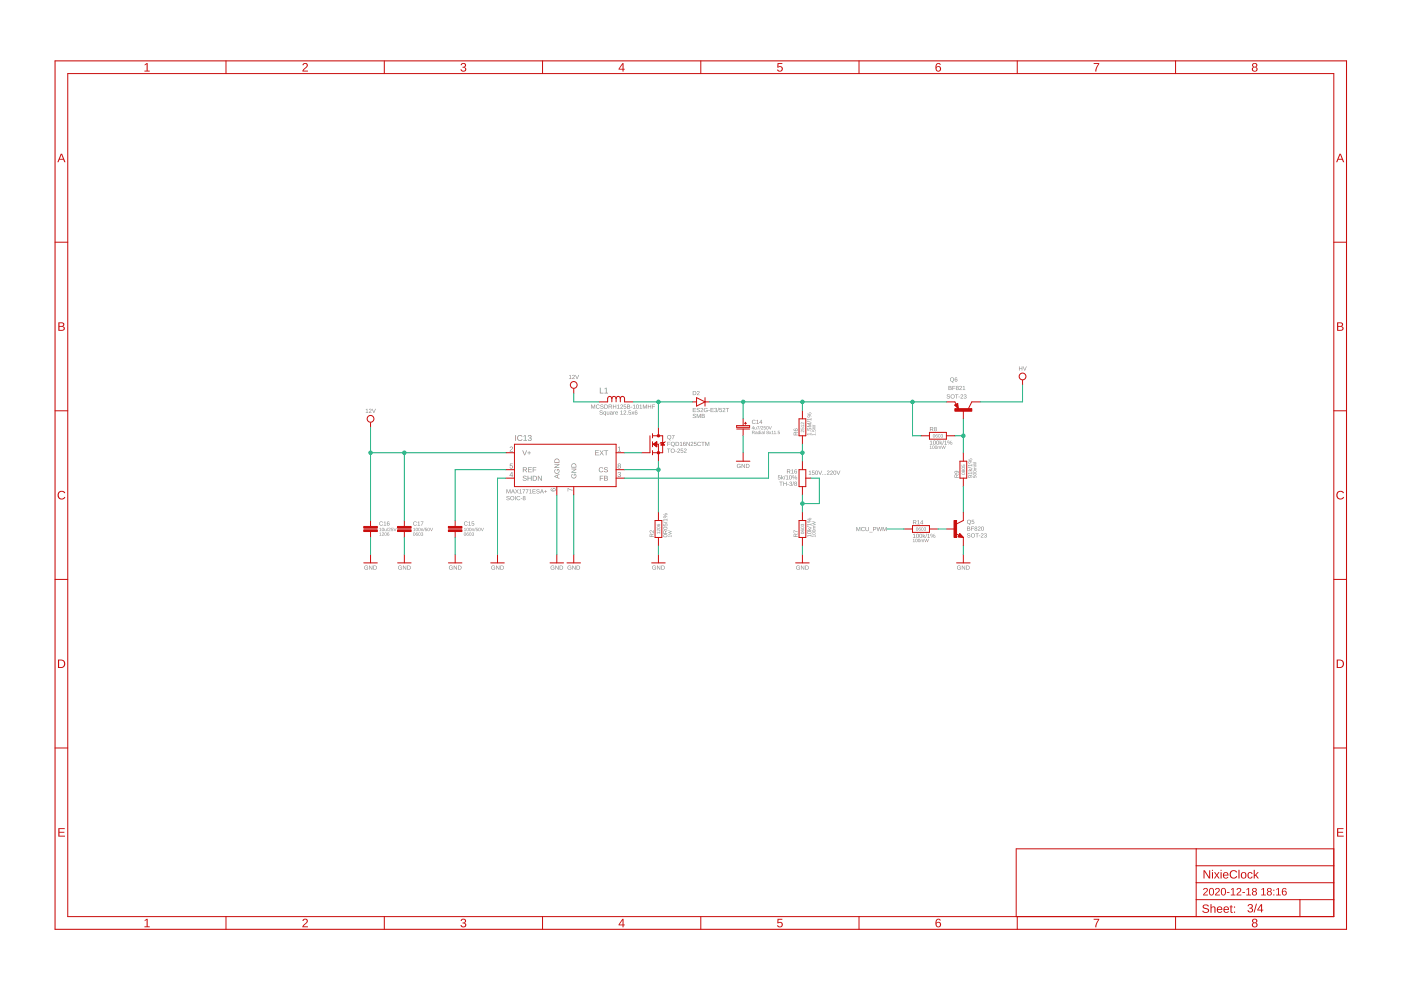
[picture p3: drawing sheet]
<svg xmlns="http://www.w3.org/2000/svg" width="420mm" height="297mm" viewBox="0 0 420 297" stroke-linecap="round" stroke-linejoin="round" font-family="sans-serif">
<g fill="#808080">
<path d="M185.3 134.1l.5-.2v1.3l.4 .1h-.9l.4-.1v-1.1l-.4 .2z"/>
<path d="M153 134a.5 .5 0 0 1 .8 .2 .5 .5 0 0 1-.4 .7l-.3 .3h.7v.1h-.9l.6-.8a.28 .28 0 0 0 0-.5 .28 .28 0 0 0-.4 .3l-.2-.1z"/>
<path d="M185.4 141.6a.43 .43 0 0 1 .7 0 .43 .43 0 0 1-.2 .6 .39 .39 0 0 1 .3 .5 .39 .39 0 0 1-.5 .3l-.4-.2 .1-.2a.3 .3 0 0 0 .4 .2 .3 .3 0 0 0 .1-.4l-.3-.3a.29 .29 0 0 0 .4-.1 .29 .29 0 0 0-.2-.4 .29 .29 0 0 0-.4 .3h-.2z"/>
<path d="M170.2 146.3l1.5 .5v.2l-1.3-.5v.8h-.2z"/>
<path d="M152.9 139h.9v.1h-.7v.5a.5 .5 0 0 1 .7 .2 .5 .5 0 0 1-.3 .7 .5 .5 0 0 1-.7-.4l.5 .2a.34 .34 0 0 0 .3-.5 .34 .34 0 0 0-.5-.1h-.2z"/>
<path d="M242.6 141.3l.4-.2v1.1l.3 .1h-.7l.3-.1v-1zM243.6 141.1h.6l-.5 .1v.4a.42 .42 0 0 1 .6 .2 .42 .42 0 0 1-.3 .6 .42 .42 0 0 1-.5-.4l.4 .2a.32 .32 0 0 0 .2-.5 .32 .32 0 0 0-.6 0zM244.6 141.2a.52 .52 0 0 1 .7 .5 .52 .52 0 0 1-.7 .5zM244.8 141.2a.53 .53 0 0 0-.2 .6 .53 .53 0 0 0 .4 .4 .53 .53 0 0 0 .2-.6 .53 .53 0 0 0-.4-.4zM245.4 141.1h.2l.4 1.1 .4-1.1h.2l-.5 1.2h-.2zM246.6 142.1l.1 .2zM247.1 142.1l.1 .2zM247.6 142.1l.1 .2zM248.1 141.1a.45 .45 0 0 1 .7 .3 .45 .45 0 0 1-.5 .6l-.2 .2 .7 .1h-.8l.6-.9-.2-.2-.4 .2zM249.1 141.1a.45 .45 0 0 1 .7 .3 .45 .45 0 0 1-.5 .6l-.2 .2 .7 .1h-.8l.6-.9-.2-.2-.4 .2zM250 141.2a.52 .52 0 0 1 .8 .5 .52 .52 0 0 1-.8 .5zM250.2 141.2a.53 .53 0 0 0-.2 .6 .53 .53 0 0 0 .5 .4 .53 .53 0 0 0 .2-.6 .53 .53 0 0 0-.5-.4zM250.9 141.1h.1l.4 1.1 .5-1.1h.1l-.5 1.2h-.1z"/>
<path d="M207.8 122.3h.9l-.8 .1v.4h.7l-.7 .2v.4l.8 .1h-.9zM209.1 122.4l.5-.1 .3 .3-.6-.2a.44 .44 0 0 0 .1 .5 .44 .44 0 0 0 .4 .1l.1 .1a.5 .5 0 0 1-.3 .5 .5 .5 0 0 1-.6-.2l-.1-.2 .3 .1a.3 .3 0 0 0 .4 .1 .3 .3 0 0 0 .1-.3l-.7-.3zM210.2 122.4a.45 .45 0 0 1 .7 .2 .45 .45 0 0 1-.5 .6l-.1 .2 .6 .1h-.8l.6-.9-.2-.2-.4 .2zM211.2 122.4l.7-.1 .3 .3h-.2a.44 .44 0 0 0-.6-.1 .44 .44 0 0 0 0 .7 .44 .44 0 0 0 .7-.2l-.4-.1h.5v.4a.67 .67 0 0 1-.9 .1 .67 .67 0 0 1-.1-1zM212.4 123l.5 .1zM213.1 122.3h.9l-.7 .1v.4h.7l-.7 .2v.4l.8 .1h-1zM214.4 122.4a.35 .35 0 0 1 .5-.1 .35 .35 0 0 1-.1 .6 .33 .33 0 0 1 .3 .4 .33 .33 0 0 1-.5 .2l-.4-.3 .4 .2a.23 .23 0 0 0 .3-.3 .23 .23 0 0 0-.3-.1l-.1-.2a.24 .24 0 0 0 .3-.1 .24 .24 0 0 0-.1-.3 .24 .24 0 0 0-.3 .2h-.2zM215.5 122.2l-.4 1.3zM215.8 122.3h.7l-.6 .1v.4a.42 .42 0 0 1 .6 .2 .42 .42 0 0 1-.3 .6 .42 .42 0 0 1-.5-.4l.4 .2a.32 .32 0 0 0 .2-.5 .32 .32 0 0 0-.6 0zM216.8 122.4a.45 .45 0 0 1 .7 .2 .45 .45 0 0 1-.5 .6l-.1 .2 .6 .1h-.8l.6-.9-.2-.2-.4 .2zM217.6 122.3h1l-.4 .1v1.1h-.1v-1.1z"/>
<path d="M207.9 124.1h.5l.3 .2-.6-.1a.44 .44 0 0 0 .1 .4 .44 .44 0 0 0 .5 .1v.1a.5 .5 0 0 1-.3 .6 .5 .5 0 0 1-.6-.2l-.1-.2 .3 .1a.3 .3 0 0 0 .4 .1 .3 .3 0 0 0 .1-.4l-.7-.3zM209 124.1h.2l.4 1 .3-1h.2v1.2l-.1-1.1-.4 1.1-.5-1.1-.1 1.1zM210.4 124.1l.9 .1-.2 .4 .3 .2-.1 .4-.9 .1zM210.6 124.2v.4l.5-.1v-.3zM210.6 124.7v.5l.6-.2-.1-.3z"/>
<path d="M225.9 127.7l.2 .7-.1 .3-.1-.2h-.5zM225.9 127.9l-.4 .5h.4zM226.3 128l.3 .6 .3-.6v.7h-.6zM227.1 127.7h.6l-.3 1-.1-.2 .3-.7zM228.1 127.7l-.3 1zM228.3 127.8a.36 .36 0 0 1 .6 .2 .36 .36 0 0 1-.4 .5l-.1 .1 .5 .1-.7-.1a.45 .45 0 0 0 .4-.3 .45 .45 0 0 0-.1-.5l-.3 .2zM229.1 127.7h.5l-.4 .1v.4a.33 .33 0 0 1 .4 .1 .33 .33 0 0 1-.2 .5 .33 .33 0 0 1-.4-.3l.4 .1 .1-.2-.1-.2-.4 .1zM229.9 127.9l.1-.1a.44 .44 0 0 1 .5 .4 .44 .44 0 0 1-.6 .4zM230 127.9a.42 .42 0 0 0-.1 .4 .42 .42 0 0 0 .3 .3 .42 .42 0 0 0 .2-.4 .42 .42 0 0 0-.4-.3zM230.5 127.7l.5 .9 .5-.9-.4 1z"/>
<path d="M225.5 129.1h.5a.28 .28 0 0 1 .3 .3 .28 .28 0 0 1-.2 .3l.3 .4-.4-.4h-.3l-.2 .4zM225.7 129.2v.4l.5-.1-.1-.2zM226.6 129.4l.5 .1 .1 .6h-.3a.24 .24 0 0 1-.4-.1 .24 .24 0 0 1 .2-.3l.3-.2-.5 .1zM226.6 129.9a.2 .2 0 0 0 .4 0 .2 .2 0 0 0-.4 0zM227.4 129.4l.4 .1 .1-.4v1l-.6-.1zM227.4 129.8a.26 .26 0 0 0 .5 0 .26 .26 0 0 0-.5 0zM228.1 129.1l.1 .1zM228.1 129.4l.1 .7zM228.5 129.4l.5 .1 .1 .6h-.3a.24 .24 0 0 1-.4-.1 .24 .24 0 0 1 .2-.3l.3-.2-.5 .1zM228.5 129.9a.2 .2 0 0 0 .4 0 .2 .2 0 0 0-.4 0zM229.2 129.1l.1 1zM230 129.2a.28 .28 0 0 1 .4 0 .28 .28 0 0 1-.1 .4 .28 .28 0 0 1 .1 .4 .28 .28 0 0 1-.4 0 .28 .28 0 0 1 .1-.4zM230 129.4a.2 .2 0 0 0 .4 0 .2 .2 0 0 0-.4 0zM230 129.9a.2 .2 0 0 0 .4 0 .2 .2 0 0 0-.4 0zM230.6 129.4l.4 .3 .3-.3-.3 .3 .3 .4-.3-.3-.4 .3 .3-.4zM231.4 129.3l.4-.2v.9l.2 .1h-.6l.3-.1v-.7zM232.1 129.3l.4-.2v.9l.2 .1h-.6l.3-.1v-.7zM232.9 130l.1 .1zM233.3 129.1h.6l-.5 .1v.4a.33 .33 0 0 1 .5 .1 .33 .33 0 0 1-.2 .5 .33 .33 0 0 1-.5-.3l.5 .1 .1-.2-.1-.2-.4 .1z"/>
<path d="M152 148.8l.5-.1 .3 .3-.6-.2a.44 .44 0 0 0 .1 .5 .44 .44 0 0 0 .5 .1v.1a.5 .5 0 0 1-.3 .5 .5 .5 0 0 1-.6-.2l-.1-.2 .3 .2a.3 .3 0 0 0 .4 0 .3 .3 0 0 0 .1-.3l-.7-.3zM153 149.3a.63 .63 0 0 1 1.2 0 .63 .63 0 0 1-1.2 0zM153.1 149.3a.5 .5 0 0 0 1 0 .5 .5 0 0 0-1 0zM154.5 148.7h.1v1.2h-.1zM155.1 148.8l.6-.1 .3 .3h-.1a.46 .46 0 0 0-.7 0 .46 .46 0 0 0 0 .7 .46 .46 0 0 0 .7-.2 .53 .53 0 0 1-.7 .4 .53 .53 0 0 1-.3-.8zM156.2 149.4l.4 .1zM156.9 148.8a.36 .36 0 0 1 .6-.1 .36 .36 0 0 1-.1 .6 .35 .35 0 0 1 0 .5 .35 .35 0 0 1-.5 0 .35 .35 0 0 1 .1-.5l-.2-.2zM157 149a.23 .23 0 0 0 .4 0 .23 .23 0 0 0-.4 0zM156.9 149.6a.25 .25 0 0 0 .5 0 .25 .25 0 0 0-.5 0z"/>
<path d="M151.9 146.7h.2l.4 1 .4-1h.2v1.2l-.2-1.1-.3 1.1-.6-1.1-.1 1.1zM153.7 146.7h.2l.5 1.2-.3-.4h-.6l-.3 .4zM153.8 146.8l-.2 .6h.5zM154.5 146.7l.5 .4 .5-.4-.4 .6 .5 .6-.6-.5-.5 .5 .4-.6zM155.8 146.9l.4-.2v1.1l.3 .1h-.8l.4-.1v-1zM156.7 146.7h.8l-.4 1.2h-.2l.1-.3 .3-.8zM157.7 146.7h.8l-.4 1.2h-.2v-.3l.4-.8zM158.7 146.9l.5-.2v1.1l.3 .1h-.8l.3-.1v-1zM159.7 146.7h.9l-.7 .1v.4h.7l-.7 .1v.5l.8 .1h-1zM161 146.7h.5l.3 .2-.6-.1a.44 .44 0 0 0 .1 .4 .44 .44 0 0 0 .5 .2 .5 .5 0 0 1-.3 .6 .5 .5 0 0 1-.6-.2l-.1-.2 .3 .1a.3 .3 0 0 0 .4 .1 .3 .3 0 0 0 .1-.4l-.7-.3zM162.4 146.7h.2l.5 1.2-.3-.4h-.6l-.3 .4zM162.5 146.8l-.2 .6h.5zM163.6 146.9l.1 .3h.4l-.4 .2v.3l-.1-.3h-.4l.4-.2z"/>
<path d="M290.1 157.8l.8 .2-.2 .4 .3 .2-.1 .4-.8 .1zM290.2 158v.4l.5-.2v-.2zM290.2 158.5v.4l.6-.1-.1-.3zM291.2 157.8h.9l-.7 .2v.4h.7l-.7 .2v.5h-.2zM292.4 157.9a.36 .36 0 0 1 .6 0 .36 .36 0 0 1-.2 .5 .35 .35 0 0 1 .1 .6 .35 .35 0 0 1-.5 0 .35 .35 0 0 1 .1-.6l-.2-.2zM292.4 158.1a.25 .25 0 0 0 .5 0 .25 .25 0 0 0-.5 0zM292.4 158.7a.25 .25 0 0 0 .5 0 .25 .25 0 0 0-.5 0zM293.4 157.9a.45 .45 0 0 1 .7 .3 .45 .45 0 0 1-.5 .5l-.2 .2 .7 .2h-.8l.6-.9-.2-.2-.4 .1zM294.3 158a.52 .52 0 0 1 .8 .4 .52 .52 0 0 1-.8 .5zM294.5 158a.53 .53 0 0 0-.2 .5 .53 .53 0 0 0 .5 .4 .53 .53 0 0 0 .2-.5 .53 .53 0 0 0-.5-.4z"/>
<path d="M290.2 159.9h.5l.3 .2-.6-.1a.44 .44 0 0 0 .1 .5 .44 .44 0 0 0 .4 .1h.1a.5 .5 0 0 1-.3 .6 .5 .5 0 0 1-.6-.2l-.1-.2 .3 .1a.3 .3 0 0 0 .4 .1 .3 .3 0 0 0 .1-.4l-.7-.2zM291.1 160.5a.65 .65 0 0 1 1.3 0 .65 .65 0 0 1-1.3 0zM291.3 160.5a.47 .47 0 0 0 .9 0 .47 .47 0 0 0-.9 0zM292.5 159.9h1l-.4 .1v1.1h-.2v-1.1zM293.5 160.6l.5 .1zM294.3 159.9a.45 .45 0 0 1 .6 .3 .45 .45 0 0 1-.4 .6l-.2 .2 .7 .1h-.9l.7-.9-.2-.2-.4 .2zM295.3 159.9a.35 .35 0 0 1 .5 0 .35 .35 0 0 1-.1 .6 .33 .33 0 0 1 .3 .4 .33 .33 0 0 1-.5 .2l-.4-.3 .4 .2a.23 .23 0 0 0 .3-.3 .23 .23 0 0 0-.3-.2l-.1-.1a.24 .24 0 0 0 .4-.1 .24 .24 0 0 0-.2-.3 .24 .24 0 0 0-.3 .2h-.2z"/>
<path d="M284.5 115.7l.8 .1-.2 .5 .3 .2-.1 .3-.8 .1zM284.6 115.8v.4l.6-.1-.1-.2zM284.6 116.3v.5l.6-.2-.1-.2zM285.7 115.7h.8l-.7 .1v.5h.7l-.7 .1v.5h-.1zM286.8 115.8a.36 .36 0 0 1 .6-.1 .36 .36 0 0 1-.1 .6 .35 .35 0 0 1 .1 .5 .35 .35 0 0 1-.6 0 .35 .35 0 0 1 .1-.5l-.2-.2zM286.9 116a.23 .23 0 0 0 .4 0 .23 .23 0 0 0-.4 0zM286.8 116.6a.25 .25 0 0 0 .5 0 .25 .25 0 0 0-.5 0zM287.8 115.8a.45 .45 0 0 1 .7 .2 .45 .45 0 0 1-.5 .6l-.2 .2 .7 .1h-.8l.6-.9-.2-.2-.4 .2zM288.7 115.9l.5-.2v1.1l.3 .1h-.8l.3-.1v-1z"/>
<path d="M284.1 118.3l.5-.1 .3 .3-.6-.2a.44 .44 0 0 0 .1 .5 .44 .44 0 0 0 .4 .1l.1 .1a.5 .5 0 0 1-.3 .5 .5 .5 0 0 1-.6-.2l-.1-.1 .3 .1a.3 .3 0 0 0 .4 .1 .3 .3 0 0 0 .1-.4l-.7-.3zM285 118.8a.65 .65 0 0 1 1.3 0 .65 .65 0 0 1-1.3 0zM285.2 118.8a.47 .47 0 0 0 .9 0 .47 .47 0 0 0-.9 0zM286.4 118.2h1l-.4 .2v1h-.2v-1zM287.5 118.9l.4 .1zM288.2 118.3a.45 .45 0 0 1 .7 .3 .45 .45 0 0 1-.5 .5l-.2 .2 .7 .1h-.8l.6-.9-.2-.2-.4 .2zM289.2 118.3a.35 .35 0 0 1 .5 0 .35 .35 0 0 1-.1 .5 .33 .33 0 0 1 .3 .4 .33 .33 0 0 1-.5 .3l-.4-.4 .4 .2a.23 .23 0 0 0 .3-.2 .23 .23 0 0 0-.3-.2l-.1-.1a.24 .24 0 0 0 .4-.2 .24 .24 0 0 0-.2-.3 .24 .24 0 0 0-.3 .2h-.2z"/>
<path d="M200.2 132.4h.8l-.7 .2v.4h.7l-.7 .2v.5h-.1zM201.3 132.6a.64 .64 0 0 1 1 .2 .64 .64 0 0 1-.4 .9l.3 .2a.9 .9 0 0 1-.9-1.3zM201.3 133a.47 .47 0 0 0 .9 0 .47 .47 0 0 0-.9 0zM202.6 132.4h.4a.61 .61 0 0 1 .7 .6 .61 .61 0 0 1-.6 .7h-.5zM202.8 132.6v.9a.52 .52 0 0 0 .7-.4 .52 .52 0 0 0-.7-.5zM203.9 132.6l.5-.2v1.1l.3 .2h-.8l.3-.2v-.9zM205 132.6l.3-.2 .3 .3-.4-.1-.2 .4a.42 .42 0 0 1 .6 .2 .42 .42 0 0 1-.3 .6 .42 .42 0 0 1-.5-.5zM205 133.3a.26 .26 0 0 0 .5 0 .26 .26 0 0 0-.5 0zM205.9 132.4l.8 1.1 .2-1.1v1.3h-.2l-.7-1.1-.1 1.1zM207.2 132.5a.45 .45 0 0 1 .7 .3 .45 .45 0 0 1-.5 .5l-.1 .2 .6 .2h-.8l.6-.9-.2-.2-.4 .1zM208.2 132.4h.7l-.6 .2v.4a.42 .42 0 0 1 .6 .2 .42 .42 0 0 1-.3 .5 .42 .42 0 0 1-.5-.3l.4 .2a.32 .32 0 0 0 .2-.6 .32 .32 0 0 0-.6 .1zM209.2 132.6l.7-.2 .3 .3-.2 .1a.46 .46 0 0 0-.6-.1 .46 .46 0 0 0 0 .7 .46 .46 0 0 0 .7-.1 .53 .53 0 0 1-.7 .3 .53 .53 0 0 1-.3-.7zM210.3 132.4h1l-.4 .2v1.1h-.2v-1.1zM211.5 132.4h.2l.4 1.1 .4-1.1h.2v1.3l-.1-1.1-.4 1.1-.5-1.1-.2 1.1z"/>
<path d="M200 134.5h1.1l-.5 .1v1.1h-.1v-1.1zM201.1 135.1a.65 .65 0 0 1 1.3 0 .65 .65 0 0 1-1.3 0zM201.2 135.1a.5 .5 0 0 0 1 0 .5 .5 0 0 0-1 0zM202.5 135.2l.5 .1zM203.3 134.5a.45 .45 0 0 1 .6 .3 .45 .45 0 0 1-.5 .6l-.1 .2 .6 .1h-.8l.7-.9-.3-.2-.4 .2zM204.2 134.5h.7l-.6 .1v.4a.42 .42 0 0 1 .6 .2 .42 .42 0 0 1-.3 .6 .42 .42 0 0 1-.5-.4l.4 .2a.32 .32 0 0 0 .2-.5 .32 .32 0 0 0-.6 0zM205.2 134.5a.45 .45 0 0 1 .7 .3 .45 .45 0 0 1-.5 .6l-.1 .2 .6 .1h-.8l.6-.9-.2-.2-.4 .2z"/>
<path d="M199 160.3a.54 .54 0 0 1 .8-.1 .54 .54 0 0 1 .1 .8 .55 .55 0 0 1-.7 0 .55 .55 0 0 1-.2-.7zM199 160.5a.48 .48 0 0 0 .5 .4 .48 .48 0 0 0 .5-.4zM199 159.1l.4-.1 .2 .3 .5-.4-.5 .5v.4h.5v.2h-1.2zM199.1 159.2l-.1 .6h.5l-.1-.6zM199 158a.54 .54 0 0 1 .8-.1 .54 .54 0 0 1 .1 .8 .55 .55 0 0 1-.7 0 .55 .55 0 0 1-.2-.7zM199 158.2a.48 .48 0 0 0 .5 .4 .48 .48 0 0 0 .5-.4zM198.9 157l.1 .5 .4 .1a.42 .42 0 0 1 .2-.6 .42 .42 0 0 1 .6 .2 .42 .42 0 0 1-.3 .6l.1-.4a.32 .32 0 0 0-.5-.2 .32 .32 0 0 0 .1 .5h-.7zM198.8 156.4l1.3 .4zM198.9 155.7h1.1l.1-.2v.7l-.1-.3h-.9v.3zM199.4 154.2a.35 .35 0 0 1 .7 0 .35 .35 0 0 1-.7 0zM198.9 154.1l1.2 .9zM198.9 155.1a.36 .36 0 0 1 .7 0 .36 .36 0 0 1-.7 0zM199.5 154.1l.1 .2 .4-.2zM199 155l.2 .2 .4-.2z"/>
<path d="M200.4 160.6h.9l.1-.2v.6l-.1-.3h-.8l.1 .3zM200.4 159l1 .3-.8 .3 .8 .4-1 .3 .9-.4-.9-.2 .9-.4z"/>
<path d="M197 159.6h.9l.1-.2v.6l-.1-.2h-.8l.1 .2zM197.1 158.7h.3l.5 .4 .1-.5-.1 .7a.45 .45 0 0 0-.3-.4 .45 .45 0 0 0-.5 .1l.1 .3-.2-.2zM197.1 157.9l.9 .1a.44 .44 0 0 1-.5 .5 .44 .44 0 0 1-.4-.6zM197.1 158.1a.34 .34 0 0 0 .4 .3 .34 .34 0 0 0 .3-.4zM197 157.2l.2-.1-.1 .3 .3 .1a.32 .32 0 0 1 .2-.4 .32 .32 0 0 1 .4 .2 .32 .32 0 0 1-.3 .4l-.6-.1zM197.4 157.4a.25 .25 0 0 0 .5 0 .25 .25 0 0 0-.5 0z"/>
<path d="M170.7 112.6l.4-.2v1.1l.3 .1h-.8l.3-.1v-1zM171.7 112.5a.45 .45 0 0 1 .7 .2 .45 .45 0 0 1-.5 .6l-.1 .2 .6 .1h-.8l.6-.9-.2-.2-.4 .2zM172.5 112.4h.2l.4 1.1 .4-1.1h.2l-.5 1.2h-.2z"/>
<path d="M139.2 158.4l.3-.2v.9l.3 .1h-.6l.2-.1v-.8zM140 158.3l.1-.1a.44 .44 0 0 1 .5 .5 .44 .44 0 0 1-.6 .4zM140.1 158.3a.42 .42 0 0 0-.1 .5 .42 .42 0 0 0 .3 .3 .42 .42 0 0 0 .2-.5 .42 .42 0 0 0-.4-.3zM140.8 158.3l.1-.1a.44 .44 0 0 1 .5 .5 .44 .44 0 0 1-.6 .4zM140.9 158.3a.42 .42 0 0 0-.1 .5 .42 .42 0 0 0 .3 .3 .42 .42 0 0 0 .2-.5 .42 .42 0 0 0-.4-.3zM141.5 158.4l.6 .1v.7l-.3-.7-.3 .7zM142.5 158.2l-.3 1zM142.7 158.2h.6l-.5 .1v.3a.33 .33 0 0 1 .5 .2 .33 .33 0 0 1-.2 .4 .33 .33 0 0 1-.4-.2l.4 .1 .1-.2-.1-.2h-.4zM143.5 158.3l.1-.1a.44 .44 0 0 1 .5 .5 .44 .44 0 0 1-.6 .4zM143.7 158.3a.42 .42 0 0 0-.2 .5 .42 .42 0 0 0 .4 .3 .42 .42 0 0 0 .1-.5 .42 .42 0 0 0-.3-.3zM144.2 158.2l.5 .9 .4-.9-.4 1z"/>
<path d="M139.2 159.7l.1-.1a.44 .44 0 0 1 .5 .5 .44 .44 0 0 1-.6 .4zM139.4 159.7a.42 .42 0 0 0-.2 .5 .42 .42 0 0 0 .3 .3 .42 .42 0 0 0 .2-.5 .42 .42 0 0 0-.3-.3zM140 159.7l.3-.1 .2 .2-.3-.1-.1 .3a.32 .32 0 0 1 .4 .2 .32 .32 0 0 1-.2 .4 .32 .32 0 0 1-.4-.3zM140 160.3a.21 .21 0 0 0 .4 0 .21 .21 0 0 0-.4 0zM140.8 159.7l.1-.1a.44 .44 0 0 1 .5 .5 .44 .44 0 0 1-.6 .4zM140.9 159.7a.42 .42 0 0 0-.1 .5 .42 .42 0 0 0 .3 .3 .42 .42 0 0 0 .2-.5 .42 .42 0 0 0-.4-.3zM141.6 159.7a.28 .28 0 0 1 .4 0 .28 .28 0 0 1-.1 .4 .26 .26 0 0 1 .2 .3 .26 .26 0 0 1-.3 .2l-.3-.3 .5 .2-.3-.5 .3-.2-.5 .1z"/>
<path d="M242.1 130h1.1l.1-.3v.8l-.1-.3h-1l.1 .3zM243.1 129.3l.2 .2zM242.1 128.3l.1 .6h.4a.42 .42 0 0 1 .2-.6 .42 .42 0 0 1 .6 .2 .42 .42 0 0 1-.4 .6l.2-.4a.32 .32 0 0 0-.5-.2 .32 .32 0 0 0 0 .5h-.6zM242.1 126.8h1.2l-1.1 .2 1.1 .4-1.1 .5 1.1 .1h-1.2v-.2l1-.4-1-.4zM242 126.2l1.3 .5zM242.1 125.6h1.1l.1-.3v.7l-.1-.3h-1l.1 .3zM242.6 124a.35 .35 0 0 1 .7 0 .35 .35 0 0 1-.7 0zM242.1 123.9l1.2 1zM242.1 124.9a.36 .36 0 0 1 .7 0 .36 .36 0 0 1-.7 0zM242.7 123.9l.1 .2 .4-.2zM242.2 124.8l.1 .2 .5-.2z"/>
<path d="M243.6 130.1h.9l.1-.2v.6l-.1-.2h-.8l.1 .2zM244.4 129.6l.2 .1zM243.6 128.8l.1 .4h.3a.33 .33 0 0 1 .2-.5 .33 .33 0 0 1 .4 .3 .33 .33 0 0 1-.2 .4l.1-.4-.2-.2-.2 .2v.4l-.5-.1zM243.6 127.3l1 .3-.9 .4 .9 .4-1 .2 .9-.3-.9-.3 .9-.3z"/>
<path d="M240.2 129h.3l.5 .4 .1-.5v.7a.45 .45 0 0 0-.4-.4 .45 .45 0 0 0-.4 .1l.1 .3-.2-.2zM240.2 128.2l.1 .4h.3a.33 .33 0 0 1 .1-.4 .33 .33 0 0 1 .5 .2 .33 .33 0 0 1-.3 .4l.1-.4-.2-.1-.2 .1 .1 .4-.5-.1zM240.2 127.6h.8l.1-.2v.6l-.1-.3h-.7v.2zM240.2 126.7l.3-.1 .5 .5 .1-.5v.6a.45 .45 0 0 0-.4-.4 .45 .45 0 0 0-.4 .2l.1 .2-.2-.2z"/>
<path d="M242.1 160.5h1.1l.1-.3v.8l-.1-.3h-1l.1 .2zM242.2 159.3a.54 .54 0 0 1 .8-.1 .54 .54 0 0 1 0 .8 .55 .55 0 0 1-.7 0 .55 .55 0 0 1-.1-.7zM242.2 159.5a.48 .48 0 0 0 .5 .4 .48 .48 0 0 0 .5-.4zM242.4 158.2l.4 .4 .5-.4-.4 .5 .4 .3h-1.3v-.2h.8zM242 157.7l1.3 .5zM242.1 157.1h1.1l.1-.3v.8l-.1-.3h-1l.1 .3zM242.6 155.6a.35 .35 0 0 1 .7 0 .35 .35 0 0 1-.7 0zM242.1 155.5l1.2 .9zM242.1 156.5a.36 .36 0 0 1 .7 0 .36 .36 0 0 1-.7 0zM242.7 155.4l.1 .2 .4-.1zM242.2 156.3l.1 .2 .5-.1z"/>
<path d="M243.6 160.6h.9l.1-.2v.6l-.1-.3h-.8l.1 .3zM243.7 159.7l.9 .1a.44 .44 0 0 1-.5 .5 .44 .44 0 0 1-.4-.6zM243.7 159.8a.34 .34 0 0 0 .4 .3 .34 .34 0 0 0 .3-.3zM243.7 158.9l.9 .1a.44 .44 0 0 1-.5 .5 .44 .44 0 0 1-.4-.6zM243.7 159a.34 .34 0 0 0 .4 .3 .34 .34 0 0 0 .3-.3zM243.9 157.7l.7-.1-.7 .3 .7 .2-.7 .2 .7 .3h-.8zM243.6 156.2l1 .3-.9 .4 .9 .4-1 .2 .9-.3-.9-.3 .9-.3z"/>
<path d="M240.3 159.5l.8 .1a.44 .44 0 0 1-.5 .5 .44 .44 0 0 1-.3-.6zM240.3 159.6a.34 .34 0 0 0 .4 .3 .34 .34 0 0 0 .3-.3zM240.2 158.7l.2-.1-.1 .4 .3 .1a.32 .32 0 0 1 .1-.5 .32 .32 0 0 1 .5 .2 .32 .32 0 0 1-.3 .4h-.6zM240.6 158.9a.21 .21 0 0 0 .4 0 .21 .21 0 0 0-.4 0zM240.3 157.9l.8 .1a.44 .44 0 0 1-.5 .5 .44 .44 0 0 1-.3-.6zM240.3 158.1a.34 .34 0 0 0 .4 .3 .34 .34 0 0 0 .3-.4zM240.2 157.1l.5 .2a.26 .26 0 0 1 .3-.3 .26 .26 0 0 1 .2 .4l-.3 .3 .1-.5-.4 .3-.2-.3v.5l-.2-.2z"/>
<path d="M195.7 169.7l.7-.2 .3 .3h-.1a.44 .44 0 0 0-.7 0 .44 .44 0 0 0 0 .6 .44 .44 0 0 0 .7-.1l-.4-.2h.5v.5a.67 .67 0 0 1-.9 0 .67 .67 0 0 1-.1-.9zM197 169.5l.9 1.1 .1-1.1v1.2h-.2l-.6-1-.2 1zM198.3 169.5h.4a.61 .61 0 0 1 .7 .6 .61 .61 0 0 1-.6 .6h-.5zM198.5 169.7v.9a.52 .52 0 0 0 .7-.5 .52 .52 0 0 0-.7-.4z"/>
<path d="M238.9 169.7l.7-.2 .3 .3h-.2a.44 .44 0 0 0-.6 0 .44 .44 0 0 0 0 .6 .44 .44 0 0 0 .7-.1l-.4-.2h.5v.5a.67 .67 0 0 1-.9 0 .67 .67 0 0 1-.1-.9zM240.2 169.5l.9 1.1 .1-1.1v1.2h-.2l-.7-1-.1 1zM241.5 169.5h.4a.61 .61 0 0 1 .6 .6 .61 .61 0 0 1-.6 .6h-.4zM241.7 169.7v.9a.52 .52 0 0 0 .7-.5 .52 .52 0 0 0-.7-.4z"/>
<path d="M221.1 139.2l.7-.2 .3 .3-.1 .1a.44 .44 0 0 0-.7-.1 .44 .44 0 0 0 0 .7 .44 .44 0 0 0 .7-.2l-.4-.1h.5v.4a.67 .67 0 0 1-.9 .1 .67 .67 0 0 1-.1-1zM222.4 139l.9 1.1 .1-1.1v1.3h-.2l-.6-1.1-.2 1.1zM223.7 139h.4a.61 .61 0 0 1 .7 .6 .61 .61 0 0 1-.6 .7h-.5zM223.9 139.2v.9a.52 .52 0 0 0 .7-.4 .52 .52 0 0 0-.7-.5z"/>
<path d="M134.8 169.7l.6-.2 .4 .3h-.2a.44 .44 0 0 0-.7 0 .44 .44 0 0 0 .1 .6 .44 .44 0 0 0 .6-.1l-.3-.2h.5v.5a.67 .67 0 0 1-1 0 .67 .67 0 0 1 0-.9zM136.1 169.5l.8 1.1 .2-1.1v1.2h-.2l-.7-1-.1 1zM137.4 169.5h.4a.61 .61 0 0 1 .6 .6 .61 .61 0 0 1-.6 .6h-.4zM137.5 169.7v.9a.52 .52 0 0 0 .7-.5 .52 .52 0 0 0-.7-.4z"/>
<path d="M165.3 169.7l.6-.2 .3 .3h-.1a.44 .44 0 0 0-.7 0 .44 .44 0 0 0 .1 .6 .44 .44 0 0 0 .6-.1l-.3-.2h.5v.5a.67 .67 0 0 1-1 0 .67 .67 0 0 1 0-.9zM166.5 169.5l.9 1.1 .1-1.1v1.2h-.2l-.6-1-.2 1zM167.8 169.5h.4a.61 .61 0 0 1 .7 .6 .61 .61 0 0 1-.6 .6h-.5zM168 169.7v.9a.52 .52 0 0 0 .7-.5 .52 .52 0 0 0-.7-.4z"/>
<path d="M170.3 169.7l.7-.2 .3 .3h-.1a.44 .44 0 0 0-.7 0 .44 .44 0 0 0 0 .6 .44 .44 0 0 0 .7-.1l-.4-.2h.6v.5a.67 .67 0 0 1-1 0 .67 .67 0 0 1-.1-.9zM171.6 169.5l.9 1.1 .1-1.1v1.2h-.2l-.6-1-.2 1zM172.9 169.5h.4a.61 .61 0 0 1 .7 .6 .61 .61 0 0 1-.6 .6h-.5zM173.1 169.7v.9a.52 .52 0 0 0 .7-.5 .52 .52 0 0 0-.7-.4z"/>
<path d="M147.5 169.7l.6-.2 .4 .3h-.2a.44 .44 0 0 0-.7 0 .44 .44 0 0 0 .1 .6 .44 .44 0 0 0 .6-.1l-.3-.2h.5v.5a.67 .67 0 0 1-1 0 .67 .67 0 0 1 0-.9zM148.8 169.5l.8 1.1 .2-1.1v1.2h-.2l-.7-1-.1 1zM150.1 169.5h.4a.61 .61 0 0 1 .6 .6 .61 .61 0 0 1-.6 .6h-.4zM150.2 169.7v.9a.52 .52 0 0 0 .7-.5 .52 .52 0 0 0-.7-.4z"/>
<path d="M113.8 158.4l.3-.2v.9l.3 .1h-.6l.2-.1v-.8zM114.6 158.3l.1-.1a.44 .44 0 0 1 .5 .5 .44 .44 0 0 1-.6 .4zM114.7 158.3a.42 .42 0 0 0-.1 .5 .42 .42 0 0 0 .3 .3 .42 .42 0 0 0 .2-.5 .42 .42 0 0 0-.4-.3zM115.3 158.4l.3 .7 .3-.7v.8l-.5-.1zM116.3 158.2l-.3 1zM116.6 158.3a.36 .36 0 0 1 .5 .2 .36 .36 0 0 1-.4 .4l-.1 .2 .5 .1-.6-.1a.45 .45 0 0 0 .4-.3 .45 .45 0 0 0-.2-.5l-.2 .2zM117.3 158.2h.6l-.5 .1v.3a.33 .33 0 0 1 .5 .2 .33 .33 0 0 1-.2 .4 .33 .33 0 0 1-.4-.2l.4 .1 .1-.2-.1-.2h-.4zM118 158.2l.5 .9 .4-.9-.4 1z"/>
<path d="M113.8 159.8l.3-.2v.9l.3 .1h-.6l.2-.1v-.8zM114.6 159.7a.36 .36 0 0 1 .6 .2 .36 .36 0 0 1-.4 .4l-.1 .2 .5 .1-.7-.1a.45 .45 0 0 0 .4-.3 .45 .45 0 0 0-.1-.5l-.3 .2zM115.4 159.7l.1-.1a.44 .44 0 0 1 .5 .5 .44 .44 0 0 1-.6 .4zM115.5 159.7a.42 .42 0 0 0-.1 .5 .42 .42 0 0 0 .3 .3 .42 .42 0 0 0 .2-.5 .42 .42 0 0 0-.4-.3zM116.2 159.7l.2-.1 .3 .2-.4-.1v.3a.32 .32 0 0 1 .4 .2 .32 .32 0 0 1-.2 .4 .32 .32 0 0 1-.4-.3zM116.2 160.3a.21 .21 0 0 0 .4 0 .21 .21 0 0 0-.4 0z"/>
<path d="M124 158.4l.3-.2v.9l.2 .1h-.6l.3-.1v-.8zM124.7 158.3l.1-.1a.44 .44 0 0 1 .5 .5 .44 .44 0 0 1-.6 .4zM124.9 158.3a.42 .42 0 0 0-.2 .5 .42 .42 0 0 0 .4 .3 .42 .42 0 0 0 .1-.5 .42 .42 0 0 0-.3-.3zM125.5 158.3l.1-.1a.44 .44 0 0 1 .5 .5 .44 .44 0 0 1-.6 .4zM125.7 158.3a.42 .42 0 0 0-.2 .5 .42 .42 0 0 0 .4 .3 .42 .42 0 0 0 .1-.5 .42 .42 0 0 0-.3-.3zM126.3 158.4l.5 .1 .1 .7-.3-.7-.3 .7zM127.3 158.2l-.3 1zM127.5 158.2h.5l-.4 .1v.3a.33 .33 0 0 1 .5 .2 .33 .33 0 0 1-.3 .4 .33 .33 0 0 1-.4-.2l.4 .1 .2-.2-.2-.2h-.4zM128.3 158.3l.1-.1a.44 .44 0 0 1 .5 .5 .44 .44 0 0 1-.6 .4zM128.4 158.3a.42 .42 0 0 0-.1 .5 .42 .42 0 0 0 .3 .3 .42 .42 0 0 0 .2-.5 .42 .42 0 0 0-.4-.3zM128.9 158.2l.5 .9 .5-.9-.4 1z"/>
<path d="M124 159.7l.1-.1a.44 .44 0 0 1 .4 .5 .44 .44 0 0 1-.5 .4zM124.1 159.7a.42 .42 0 0 0-.1 .5 .42 .42 0 0 0 .3 .3 .42 .42 0 0 0 .2-.5 .42 .42 0 0 0-.4-.3zM124.8 159.7l.2-.1 .3 .2-.4-.1-.1 .3a.32 .32 0 0 1 .5 .2 .32 .32 0 0 1-.2 .4 .32 .32 0 0 1-.4-.3zM124.8 160.3a.21 .21 0 0 0 .4 0 .21 .21 0 0 0-.4 0zM125.5 159.7l.1-.1a.44 .44 0 0 1 .5 .5 .44 .44 0 0 1-.6 .4zM125.7 159.7a.42 .42 0 0 0-.2 .5 .42 .42 0 0 0 .4 .3 .42 .42 0 0 0 .1-.5 .42 .42 0 0 0-.3-.3zM126.3 159.7a.28 .28 0 0 1 .5 0 .28 .28 0 0 1-.1 .4 .26 .26 0 0 1 .2 .3 .26 .26 0 0 1-.3 .2l-.4-.3 .5 .2-.2-.5 .2-.2-.4 .1z"/>
<path d="M119.6 169.7l.6-.2 .3 .3h-.1a.44 .44 0 0 0-.7 0 .44 .44 0 0 0 0 .6 .44 .44 0 0 0 .7-.1l-.4-.2h.6v.5a.67 .67 0 0 1-1 0 .67 .67 0 0 1 0-.9zM120.8 169.5l.9 1.1 .1-1.1v1.2h-.2l-.6-1-.2 1zM122.1 169.5h.4a.61 .61 0 0 1 .7 .6 .61 .61 0 0 1-.6 .6h-.5zM122.3 169.7v.9a.52 .52 0 0 0 .7-.5 .52 .52 0 0 0-.7-.4z"/>
<path d="M109.4 169.7l.6-.2 .4 .3h-.2a.44 .44 0 0 0-.7 0 .44 .44 0 0 0 .1 .6 .44 .44 0 0 0 .6-.1l-.3-.2h.5v.5a.67 .67 0 0 1-1 0 .67 .67 0 0 1 0-.9zM110.7 169.5l.8 1.1 .2-1.1v1.2h-.2l-.7-1-.1 1zM112 169.5h.4a.61 .61 0 0 1 .6 .6 .61 .61 0 0 1-.6 .6h-.4zM112.1 169.7v.9a.52 .52 0 0 0 .7-.5 .52 .52 0 0 0-.7-.4z"/>
<path d="M109.7 122.7l.5-.2v1.1l.3 .2h-.8l.3-.2v-.9zM110.8 122.6a.45 .45 0 0 1 .6 .3 .45 .45 0 0 1-.4 .5l-.2 .2 .6 .2h-.8l.7-.9-.3-.2-.4 .1zM111.5 122.5h.2l.4 1.1 .4-1.1h.2l-.5 1.3h-.2z"/>
<path d="M278.9 132.3l.4-.2v1.1l.3 .1h-.7l.3-.1v-1zM279.9 132.2a.52 .52 0 0 1 .7 .5 .52 .52 0 0 1-.7 .4zM280.1 132.2a.53 .53 0 0 0-.2 .6 .53 .53 0 0 0 .4 .3 .53 .53 0 0 0 .2-.5 .53 .53 0 0 0-.4-.4zM280.9 132.2a.52 .52 0 0 1 .7 .5 .52 .52 0 0 1-.7 .4zM281.1 132.2a.53 .53 0 0 0-.2 .6 .53 .53 0 0 0 .4 .3 .53 .53 0 0 0 .2-.5 .53 .53 0 0 0-.4-.4zM281.8 132h.2v.8l.6-.5-.4 .5 .4 .5-.5-.4-.3 .4zM282.9 132l-.3 1.3zM283.3 132.3l.4-.2v1.1l.3 .1h-.8l.3-.1v-1zM284.9 132.9a.35 .35 0 0 1 .7 0 .35 .35 0 0 1-.7 0zM285.2 132.1l-.8 1.2zM284 132.4a.36 .36 0 0 1 .7 0 .36 .36 0 0 1-.7 0zM285.2 132.6l.1 .6 .2-.4zM284.3 132.2l.1 .5 .2-.4z"/>
<path d="M278.9 133.7l.3-.1v.9l.3 .1h-.7l.3-.1v-.8zM279.7 133.7l.1-.1a.44 .44 0 0 1 .5 .5 .44 .44 0 0 1-.6 .3zM279.8 133.7a.42 .42 0 0 0-.1 .4 .42 .42 0 0 0 .3 .3 .42 .42 0 0 0 .2-.4 .42 .42 0 0 0-.4-.3zM280.5 133.7l.1-.1a.44 .44 0 0 1 .4 .5 .44 .44 0 0 1-.5 .3zM280.6 133.7a.42 .42 0 0 0-.1 .4 .42 .42 0 0 0 .3 .3 .42 .42 0 0 0 .2-.4 .42 .42 0 0 0-.4-.3zM281.2 133.8l.9 .1 .1 .7-.3-.7-.1 .7-.3-.7-.3 .7zM282.3 133.6l.4 .8 .2-.8 .3 .8 .4-.8-.3 1-.3-.9-.4 .9z"/>
<path d="M279.8 130.3l.2-.1a.44 .44 0 0 1 .4 .5 .44 .44 0 0 1-.6 .3zM280 130.3a.42 .42 0 0 0-.1 .4 .42 .42 0 0 0 .3 .3 .42 .42 0 0 0 .2-.4 .42 .42 0 0 0-.4-.3zM280.7 130.3l.2-.2 .3 .2h-.4l-.1 .3a.32 .32 0 0 1 .5 .1 .32 .32 0 0 1-.2 .4 .32 .32 0 0 1-.4-.2zM280.7 130.8a.21 .21 0 0 0 .4 0 .21 .21 0 0 0-.4 0zM281.4 130.3l.1-.1a.44 .44 0 0 1 .5 .5 .44 .44 0 0 1-.6 .3zM281.6 130.3a.42 .42 0 0 0-.2 .4 .42 .42 0 0 0 .4 .3 .42 .42 0 0 0 .1-.4 .42 .42 0 0 0-.3-.3zM282.2 130.2a.28 .28 0 0 1 .5 0 .28 .28 0 0 1-.1 .4 .26 .26 0 0 1 .2 .3 .26 .26 0 0 1-.3 .2l-.4-.2 .5 .1-.2-.4 .2-.3-.5 .1z"/>
<path d="M305.6 109.8h.2v.6h.6v-.6h.2v1.3h-.2v-.6h-.6v.6h-.2zM306.7 109.8h.2l.4 1.1 .4-1.1h.2l-.5 1.3h-.2z"/>
<path d="M290.5 142.5a.59 .59 0 0 1 .7-.1 .59 .59 0 0 1 .2 .8v-.5l-.4-.1a.41 .41 0 0 1 0 .6 .41 .41 0 0 1-.6-.1 .41 .41 0 0 1 .1-.6zM290.5 142.9a.27 .27 0 0 0 .5 0 .27 .27 0 0 0-.5 0zM290.3 141.7h1.1l.2-.3v.8l-.2-.3h-.9v.3zM290.6 140.5l.4 .4 .6-.4-.5 .5 .5 .2h-1.3v-.1h.8zM290.3 140l1.3 .5zM290.3 139.4h1.1l.2-.3v.7l-.2-.3h-.9v.3zM290.9 137.8a.35 .35 0 0 1 .7 0 .35 .35 0 0 1-.7 0zM290.3 137.7l1.3 .9zM290.3 138.7a.36 .36 0 0 1 .7 0 .36 .36 0 0 1-.7 0zM290.9 137.7l.1 .2 .5-.2zM290.4 138.6l.2 .2 .4-.2z"/>
<path d="M291.9 142.6l.1 .5h.3a.33 .33 0 0 1 .1-.5 .33 .33 0 0 1 .5 .2 .33 .33 0 0 1-.3 .5l.1-.5-.2-.1-.2 .1 .1 .4h-.5zM292 141.9l.8 .1a.44 .44 0 0 1-.5 .5 .44 .44 0 0 1-.3-.6zM292 142a.34 .34 0 0 0 .3 .4 .34 .34 0 0 0 .3-.4zM292 141.1l.8 .1a.44 .44 0 0 1-.5 .5 .44 .44 0 0 1-.3-.6zM292 141.3a.34 .34 0 0 0 .3 .3 .34 .34 0 0 0 .3-.4zM292.1 139.9h.7l-.6 .2 .6 .2-.6 .3 .6 .3h-.7zM291.9 138.4l.9 .3-.8 .4 .8 .4-.9 .3 .8-.4-.8-.2 .8-.4z"/>
<path d="M288.5 141.7l.9 .1a.44 .44 0 0 1-.5 .5 .44 .44 0 0 1-.4-.6zM288.5 141.9a.34 .34 0 0 0 .4 .3 .34 .34 0 0 0 .3-.4zM288.5 140.9l.4 .1a.28 .28 0 0 1 .4-.1 .28 .28 0 0 1 0 .5 .28 .28 0 0 1-.4-.1 .28 .28 0 0 1-.5 .1 .28 .28 0 0 1 .1-.5zM288.5 141.2a.18 .18 0 0 0 .3 0 .18 .18 0 0 0-.3 0zM288.9 141.2a.2 .2 0 0 0 .4 0 .2 .2 0 0 0-.4 0zM288.5 140.1l.9 .1a.44 .44 0 0 1-.5 .5 .44 .44 0 0 1-.4-.6zM288.5 140.3a.34 .34 0 0 0 .4 .3 .34 .34 0 0 0 .3-.4zM288.4 139.3l.1 .5h.3a.33 .33 0 0 1 .2-.5 .33 .33 0 0 1 .4 .2 .33 .33 0 0 1-.2 .4l.1-.4-.2-.1-.2 .1 .1 .4h-.6z"/>
<path d="M273.8 160.2l.5-.2v1.1l.3 .1h-.8l.3-.1v-.9zM274.8 160.1a.52 .52 0 0 1 .8 .5 .52 .52 0 0 1-.8 .5zM275 160.1a.53 .53 0 0 0-.2 .6 .53 .53 0 0 0 .5 .4 .53 .53 0 0 0 .2-.6 .53 .53 0 0 0-.5-.4zM275.8 160.1a.52 .52 0 0 1 .8 .5 .52 .52 0 0 1-.8 .5zM276 160.1a.53 .53 0 0 0-.2 .6 .53 .53 0 0 0 .4 .4 .53 .53 0 0 0 .2-.6 .53 .53 0 0 0-.4-.4zM276.7 159.9h.2v.8l.6-.4-.4 .4 .4 .5-.5-.4-.3 .4zM277.9 159.9l-.4 1.3zM278.2 160.2l.4-.2v1.1l.3 .1h-.8l.4-.1v-.9zM279.8 160.9a.35 .35 0 0 1 .7 0 .35 .35 0 0 1-.7 0zM280.1 160l-.8 1.2zM278.9 160.3a.36 .36 0 0 1 .7 0 .36 .36 0 0 1-.7 0zM280.2 160.6v.5l.2-.4zM279.3 160.1v.6l.2-.5z"/>
<path d="M273.8 161.7l.3-.2v.9l.3 .1h-.6l.2-.1v-.8zM274.6 161.6l.1-.1a.44 .44 0 0 1 .5 .5 .44 .44 0 0 1-.6 .4zM274.7 161.6a.42 .42 0 0 0-.1 .5 .42 .42 0 0 0 .3 .3 .42 .42 0 0 0 .2-.5 .42 .42 0 0 0-.4-.3zM275.4 161.6l.1-.1a.44 .44 0 0 1 .5 .5 .44 .44 0 0 1-.6 .4zM275.5 161.6a.42 .42 0 0 0-.1 .5 .42 .42 0 0 0 .3 .3 .42 .42 0 0 0 .2-.5 .42 .42 0 0 0-.4-.3zM276.1 161.7l1 .1v.7l-.3-.7-.1 .7-.3-.7-.3 .7zM277.2 161.5l.4 .9 .2-.9 .4 .9 .3-.9-.3 1-.3-.8-.4 .8z"/>
<path d="M274.8 158.2l.1-.1a.44 .44 0 0 1 .5 .5 .44 .44 0 0 1-.6 .4zM274.9 158.2a.42 .42 0 0 0-.1 .4 .42 .42 0 0 0 .3 .4 .42 .42 0 0 0 .2-.5 .42 .42 0 0 0-.4-.3zM275.6 158.2l.2-.1 .3 .2-.4-.1v.3a.32 .32 0 0 1 .4 .1 .32 .32 0 0 1-.2 .5 .32 .32 0 0 1-.4-.3zM275.6 158.7a.21 .21 0 0 0 .4 0 .21 .21 0 0 0-.4 0zM276.3 158.2l.1-.1a.44 .44 0 0 1 .5 .5 .44 .44 0 0 1-.6 .4zM276.5 158.2a.42 .42 0 0 0-.1 .4 .42 .42 0 0 0 .3 .4 .42 .42 0 0 0 .2-.5 .42 .42 0 0 0-.4-.3zM277.2 158.1a.28 .28 0 0 1 .4 0 .28 .28 0 0 1-.1 .5 .26 .26 0 0 1 .2 .3 .26 .26 0 0 1-.3 .2l-.4-.3 .5 .1-.2-.4 .3-.2h-.5z"/>
<path d="M287.2 169.7l.6-.2 .3 .3h-.1a.44 .44 0 0 0-.7 0 .44 .44 0 0 0 .1 .6 .44 .44 0 0 0 .6-.1l-.3-.2h.5v.5a.67 .67 0 0 1-1 0 .67 .67 0 0 1 0-.9zM288.5 169.5l.8 1.1 .1-1.1v1.2h-.2l-.6-1-.1 1zM289.7 169.5h.4a.61 .61 0 0 1 .7 .6 .61 .61 0 0 1-.6 .6h-.5zM289.9 169.7v.9a.52 .52 0 0 0 .7-.5 .52 .52 0 0 0-.7-.4z"/>
<path d="M233.3 142.5h.7l-.5 .1v.4a.42 .42 0 0 1 .6 .2 .42 .42 0 0 1-.3 .6 .42 .42 0 0 1-.5-.4l.4 .2a.32 .32 0 0 0 .1-.5 .32 .32 0 0 0-.5 0zM234.3 142.4h.2v.8l.5-.4-.3 .4 .4 .5-.5-.4-.3 .4zM235.4 142.4l-.3 1.3zM235.7 142.7l.5-.2v1.1l.3 .1h-.8l.3-.1v-1zM236.7 142.6a.52 .52 0 0 1 .8 .5 .52 .52 0 0 1-.8 .5zM236.9 142.6a.53 .53 0 0 0-.2 .6 .53 .53 0 0 0 .5 .4 .53 .53 0 0 0 .2-.6 .53 .53 0 0 0-.5-.4zM238.4 143.3a.35 .35 0 0 1 .7 0 .35 .35 0 0 1-.7 0zM238.7 142.5l-.8 1.2zM237.5 142.8a.36 .36 0 0 1 .7 0 .36 .36 0 0 1-.7 0zM238.7 143l.1 .6 .1-.4zM237.8 142.6l.1 .5 .1-.4z"/>
<path d="M233.7 144.4h1l-.4 .1v1.1h-.2v-1.1zM234.9 144.4h.2v.5h.6v-.5h.2v1.2h-.2v-.6h-.6v.6h-.2zM236.1 145.1l.5 .1zM236.9 144.4a.35 .35 0 0 1 .5 0 .35 .35 0 0 1-.1 .6 .33 .33 0 0 1 .2 .4 .33 .33 0 0 1-.4 .2l-.4-.3 .4 .2a.23 .23 0 0 0 .3-.3 .23 .23 0 0 0-.3-.1l-.1-.2a.24 .24 0 0 0 .3-.1 .24 .24 0 0 0-.1-.3 .24 .24 0 0 0-.3 .2h-.2zM238 144.3l-.4 1.3zM238.3 144.5a.36 .36 0 0 1 .6-.1 .36 .36 0 0 1-.1 .6 .35 .35 0 0 1 .1 .5 .35 .35 0 0 1-.6 0 .35 .35 0 0 1 .1-.5l-.2-.2zM238.4 144.7a.23 .23 0 0 0 .4 0 .23 .23 0 0 0-.4 0zM238.4 145.3a.25 .25 0 0 0 .5 0 .25 .25 0 0 0-.5 0z"/>
<path d="M207.8 117.2h.4a.61 .61 0 0 1 .6 .6 .61 .61 0 0 1-.6 .6h-.4zM207.9 117.3v1a.52 .52 0 0 0 .8-.5 .52 .52 0 0 0-.8-.5zM209.1 117.3a.45 .45 0 0 1 .7 .3 .45 .45 0 0 1-.5 .5l-.1 .2 .6 .1h-.8l.6-.9-.2-.2-.4 .2z"/>
<path d="M225.7 126l.6-.2 .3 .3-.2 .1a.46 .46 0 0 0-.6-.1 .46 .46 0 0 0 0 .7 .46 .46 0 0 0 .7-.1 .53 .53 0 0 1-.7 .3 .53 .53 0 0 1-.3-.7zM226.9 126l.4-.2v1.1l.3 .2h-.8l.3-.2v-.9zM228.3 125.8h.1v.9h.2l-.2 .4-.1-.3h-.6zM228.3 126l-.4 .7h.4z"/>
<path d="M178.5 135h1.1v.2h-.9v.4h.8v.2h-.8v.5h.9v.2h-1.1zM179.8 135l.6 .6 .4-.6h.2l-.5 .7 .6 .8h-.2l-.5-.7-.4 .7h-.2l.5-.8zM181.2 135h1.2v.2h-.5v1.3h-.2v-1.3h-.5z"/>
<path d="M156.6 135h.2l.5 1.3 .5-1.3h.2l-.6 1.5h-.2zM158.6 135.2l.2 .5h.4l-.4 .1v.5l-.2-.5h-.4l.4-.1z"/>
<path d="M179.9 142.6h1v.2h-.8v.5h.8v.2h-.8v.6h-.2zM181.2 142.6l1 .2v.3l-.2 .2 .3 .2-.1 .5-1 .1zM181.4 142.8v.4l.6-.1v-.3zM181.4 143.4v.5l.7-.1-.1-.4z"/>
<path d="M156.9 142.7l.7-.1 .3 .3-.2 .1a.34 .34 0 0 0-.4-.3 .34 .34 0 0 0-.2 .4 .62 .62 0 0 1 .6 .2 .62 .62 0 0 1 .1 .7l-.8 .1-.3-.4h.2a.39 .39 0 0 0 .5 .3 .39 .39 0 0 0 .3-.5l-.8-.3zM158.2 142.6h.2v.6h.8v-.6h.2v1.5h-.2v-.7h-.8v.7h-.2zM159.8 142.6h.5a.74 .74 0 0 1 .7 .7 .74 .74 0 0 1-.7 .8h-.5zM160 142.8v1.1a.62 .62 0 0 0 .8-.6 .62 .62 0 0 0-.8-.5zM161.3 142.6h.2l.8 1.3v-1.3h.2v1.5h-.2l-.8-1.3v1.3h-.2z"/>
<path d="M153.5 141.5h.2v1h.2l-.2 .5h-.2v-.4h-.7zM153.5 141.7l-.5 .8h.5z"/>
<path d="M179.8 140.2l.7-.1 .4 .3-.2 .1a.54 .54 0 0 0-.8-.1 .54 .54 0 0 0 .1 .8 .54 .54 0 0 0 .8-.1l.1 .1a.75 .75 0 0 1-1.1 .2 .75 .75 0 0 1 0-1.2zM181.3 140.2l.7-.1 .3 .3h-.2a.34 .34 0 0 0-.4-.2 .34 .34 0 0 0-.2 .4 .62 .62 0 0 1 .6 .2 .62 .62 0 0 1 .1 .7h-.8l-.3-.3h.2a.39 .39 0 0 0 .5 .3 .39 .39 0 0 0 .3-.5l-.9-.4z"/>
<path d="M185.4 139a.43 .43 0 0 1 .7 0 .43 .43 0 0 1-.2 .7 .42 .42 0 0 1 .1 .6 .42 .42 0 0 1-.6 0 .42 .42 0 0 1 .1-.6l-.2-.3zM185.4 139.3a.3 .3 0 0 0 .6 0 .3 .3 0 0 0-.6 0zM185.4 140a.31 .31 0 0 0 .6 0 .31 .31 0 0 0-.6 0z"/>
<path d="M171.5 142.2l.2-.1v.1a.58 .58 0 0 0 .1 .9 .58 .58 0 0 0 .8-.1 .58 .58 0 0 0-.1-.8h-.2v.4h-.2v-.6h.5a.78 .78 0 0 1 .1 1.1 .78 .78 0 0 1-1 .1 .78 .78 0 0 1-.2-1zM171.4 140.5h1.4v.2l-1.2 .8h1.2v.2h-1.4v-.2l1.2-.8h-1.2zM171.5 139.1a.76 .76 0 0 1 .9-.2 .76 .76 0 0 1 .4 .7v.5h-1.4zM171.7 139.2l-.2 .7h1.2a.63 .63 0 0 0-.2-.7 .63 .63 0 0 0-.8 0z"/>
<path d="M166.3 142.7l1.5-.6v.2l-.5 .2v.6l.5 .2v.2l-1.5-.6zM166.4 142.8l.8 .3v-.6zM166.4 140.7l.2-.1 .1 .2a.58 .58 0 0 0 0 .8 .58 .58 0 0 0 .8 0 .58 .58 0 0 0-.1-.8h-.2v.4h-.2v-.6h.5a.78 .78 0 0 1 .2 1.1 .78 .78 0 0 1-1.1 .1 .78 .78 0 0 1-.2-1.1zM166.3 139.1h1.5v.2l-1.3 .8h1.3v.2h-1.5v-.3l1.2-.8h-1.2zM166.5 137.7a.76 .76 0 0 1 .8-.2 .76 .76 0 0 1 .5 .7v.5h-1.5zM166.6 137.8l-.2 .7h1.2a.63 .63 0 0 0-.2-.7 .63 .63 0 0 0-.8 0z"/>
<path d="M165.3 146.4l.1-.1a.44 .44 0 0 0-.1 .6 .44 .44 0 0 0 .6 .2 .5 .5 0 0 1 .2-.8 .5 .5 0 0 1 .7 .5 .5 .5 0 0 1-.7 .5 .63 .63 0 0 1-.7-.1 .63 .63 0 0 1-.1-.8zM165.8 146.8a.35 .35 0 0 0 .7 0 .35 .35 0 0 0-.7 0z"/>
<path d="M156.8 140.1h.7a.43 .43 0 0 1 .5 .3 .43 .43 0 0 1-.3 .5l.4 .6h-.3l-.3-.6h-.5v.6h-.2zM157 140.2v.6h.5a.28 .28 0 0 0 .3-.3 .28 .28 0 0 0-.3-.3zM158.3 140.1h1.2v.1h-1v.5h.9v.2h-.9v.5h1v.1h-1.2zM159.8 140.1h1v.1h-.8v.6h.8v.1h-.8v.6h-.2z"/>
<path d="M154.5 130.4h.3v1.7h-.3zM155.3 130.6a.86 .86 0 0 1 1.4 .2l-.2 .1a.63 .63 0 0 0-1-.1 .63 .63 0 0 0 .1 1 .63 .63 0 0 0 .9-.2l.2 .1a.88 .88 0 0 1-1.3 .3 .88 .88 0 0 1-.1-1.4zM157 130.7l.6-.3v1.6h.5v.1h-1.1v-.1h.4v-1.4l-.4 .3zM158.5 130.5a.5 .5 0 0 1 .8 0 .5 .5 0 0 1-.3 .8 .53 .53 0 0 1 .1 .9 .53 .53 0 0 1-.8-.5h.2a.35 .35 0 0 0 .5 .3 .35 .35 0 0 0 .1-.6h-.4v-.2a.33 .33 0 0 0 .5-.2 .33 .33 0 0 0-.3-.4 .33 .33 0 0 0-.4 .3l-.2-.1z"/>
<path d="M179.9 116.2h.2v1.5h.9v.2h-1.1zM181.3 116.5l.6-.3v1.5h.4v.2h-1v-.2h.4v-1.3l-.4 .3z"/>
<path d="M177.3 121.3h.2l.4 1 .4-1h.2v1.2l-.2-1.1-.4 1.1-.5-1.1-.1 1.1zM178.9 121.4l.6-.1 .3 .3h-.1a.46 .46 0 0 0-.7 0 .46 .46 0 0 0 0 .7 .46 .46 0 0 0 .7-.2 .53 .53 0 0 1-.7 .4 .53 .53 0 0 1-.3-.8zM180.2 121.3h.5l.3 .2-.6-.1a.44 .44 0 0 0 .1 .5 .44 .44 0 0 0 .4 .1h.1a.5 .5 0 0 1-.3 .6 .5 .5 0 0 1-.6-.2l-.1-.2 .3 .1a.3 .3 0 0 0 .4 .1 .3 .3 0 0 0 .1-.4l-.7-.2zM181.2 121.3h.4a.61 .61 0 0 1 .7 .6 .61 .61 0 0 1-.6 .6h-.5zM181.4 121.4v1a.52 .52 0 0 0 .7-.5 .52 .52 0 0 0-.7-.5zM182.5 121.3h.6a.35 .35 0 0 1 .4 .3 .35 .35 0 0 1-.3 .4l.4 .5-.5-.5h-.4v.5h-.2zM182.7 121.4v.5h.4a.23 .23 0 0 0 .3-.3 .23 .23 0 0 0-.3-.2zM183.8 121.3h.2v.5h.6v-.5h.2v1.2h-.2v-.6h-.6v.6h-.2zM185.1 121.5l.5-.2v1.1l.3 .1h-.8l.3-.1v-1zM186.2 121.3a.45 .45 0 0 1 .6 .3 .45 .45 0 0 1-.4 .6l-.2 .2 .6 .1h-.8l.7-.9-.3-.2-.4 .2zM187.1 121.3h.7l-.6 .1v.4a.42 .42 0 0 1 .6 .2 .42 .42 0 0 1-.3 .6 .42 .42 0 0 1-.5-.4l.4 .2a.32 .32 0 0 0 .2-.5 .32 .32 0 0 0-.6 0zM188.1 121.3l.8 .1-.2 .5 .3 .1-.1 .4-.8 .1zM188.2 121.4v.4l.6-.1-.1-.3zM188.2 121.9v.5l.6-.2-.1-.3zM189.2 122l.4 .1zM189.9 121.5l.4-.2v1.1l.3 .1h-.8l.3-.1v-1zM190.9 121.4a.52 .52 0 0 1 .7 .5 .52 .52 0 0 1-.7 .5zM191.1 121.4a.53 .53 0 0 0-.2 .6 .53 .53 0 0 0 .4 .4 .53 .53 0 0 0 .2-.6 .53 .53 0 0 0-.4-.4zM191.8 121.5l.5-.2v1.1l.3 .1h-.8l.3-.1v-1zM192.8 121.3h.2l.4 1 .4-1h.2v1.2l-.1-1.1-.4 1.1-.6-1.1-.1 1.1zM194.3 121.3h.2v.5h.6v-.5h.2v1.2h-.2v-.6h-.6v.6h-.2zM195.6 121.3h.8l-.7 .1v.5h.7l-.7 .1v.5h-.1z"/>
<path d="M179.9 123.1l.6-.1 .3 .3-.6-.1a.44 .44 0 0 0 .1 .4 .44 .44 0 0 0 .4 .1l.1 .1a.5 .5 0 0 1-.4 .5 .5 .5 0 0 1-.5-.1l-.1-.2 .2 .1a.3 .3 0 0 0 .4 .1 .3 .3 0 0 0 .2-.4l-.7-.3zM181.1 123.4l.6-.1v1.3h-.1v-.5a.33 .33 0 0 1-.4 .2 .33 .33 0 0 1-.2-.3zM181.2 123.5v.6a.32 .32 0 0 0 .4-.3 .32 .32 0 0 0-.4-.3zM182 123.3l.3 .9 .4-.9v1l-.1-.2a.31 .31 0 0 1-.4 .2 .31 .31 0 0 1-.2-.3zM183 123.4h.6l.2 .9-.3-.2a.3 .3 0 0 1-.5 .1 .3 .3 0 0 1 .1-.5l.4-.1h-.5zM183.1 124a.25 .25 0 0 0 .5 0 .25 .25 0 0 0-.5 0zM184 123.3l.1 .2 .3-.2-.3 .3v.7h-.1zM184.6 123.4h.6l.1 .4h-.6a.37 .37 0 0 0 .2 .4 .37 .37 0 0 0 .4-.1 .48 .48 0 0 1-.7 .1 .48 .48 0 0 1 0-.8zM184.7 123.5v.2h.5l-.2-.3zM186.1 123.2l.4-.1v1l.3 .2h-.8l.4-.2v-.9zM187.1 123.1a.45 .45 0 0 1 .7 .3 .45 .45 0 0 1-.5 .5l-.1 .2 .6 .2h-.8l.6-.9-.2-.2-.4 .2zM188.1 124.1l.1 .2zM188.5 123.1h.7l-.5 .1v.4a.42 .42 0 0 1 .6 .2 .42 .42 0 0 1-.3 .5 .42 .42 0 0 1-.5-.3l.4 .2a.32 .32 0 0 0 .1-.6 .32 .32 0 0 0-.5 .1zM189.4 123.3l.4 .4 .4-.4-.3 .5 .3 .5-.4-.4-.4 .4 .3-.5zM190.5 123.2l.3-.2 .3 .3-.4-.1-.2 .4a.42 .42 0 0 1 .7 .2 .42 .42 0 0 1-.4 .6 .42 .42 0 0 1-.4-.5zM190.5 123.9a.26 .26 0 0 0 .5 0 .26 .26 0 0 0-.5 0z"/>
<path d="M290.2 156a.64 .64 0 0 1 1 .1 .64 .64 0 0 1-.5 .9l.4 .2a.9 .9 0 0 1-.9-1.2zM290.1 156.4a.47 .47 0 0 0 .9 0 .47 .47 0 0 0-.9 0zM291.4 155.8h.7l-.5 .1v.4a.42 .42 0 0 1 .6 .2 .42 .42 0 0 1-.3 .6 .42 .42 0 0 1-.5-.3l.4 .1a.32 .32 0 0 0 .1-.5 .32 .32 0 0 0-.5 .1z"/>
<path d="M285.1 113.3a.64 .64 0 0 1 1 .2 .64 .64 0 0 1-.5 .9l.4 .2a.9 .9 0 0 1-.9-1.3zM285 113.7a.5 .5 0 0 0 1 0 .5 .5 0 0 0-1 0zM286.4 113.3l.3-.2 .4 .3-.5-.1-.1 .4a.42 .42 0 0 1 .6 .2 .42 .42 0 0 1-.4 .6 .42 .42 0 0 1-.4-.5zM286.4 114a.3 .3 0 0 0 .6 0 .3 .3 0 0 0-.6 0z"/>
<path d="M200.2 130.6a.64 .64 0 0 1 1.1 .1 .64 .64 0 0 1-.5 .9l.4 .2a.9 .9 0 0 1-1-1.2zM200.2 131a.47 .47 0 0 0 .9 0 .47 .47 0 0 0-.9 0zM201.5 130.4h.8l-.4 1.2h-.2v-.3l.4-.8z"/>
<path d="M194.9 160.1l.4-.1 .2 .2 .6-.3-.5 .5v.4h.5v.2h-1.3zM195 160.2v.6h.4v-.6zM194.9 159h.4l.6 .6 .2-.7v.8l-.9-.6-.2 .1 .2 .4-.2 .1z"/>
<path d="M139.3 156.5l.6-.2 .4 .3-.2 .1a.46 .46 0 0 0-.7-.1 .46 .46 0 0 0 .1 .7 .46 .46 0 0 0 .6-.1 .53 .53 0 0 1-.7 .3 .53 .53 0 0 1-.2-.8zM140.5 156.5l.4-.2v1.1l.3 .1h-.7l.3-.1v-.9zM141.5 156.3h.7l-.6 .2v.3a.42 .42 0 0 1 .6 .2 .42 .42 0 0 1-.3 .6 .42 .42 0 0 1-.5-.3l.4 .1a.32 .32 0 0 0 .2-.5 .32 .32 0 0 0-.6 .1z"/>
<path d="M238.1 129.6l.4-.1 .2 .3 .5-.4-.5 .5v.4h.5v.2h-1.2zM238.2 129.7v.6h.4l-.1-.6zM238.1 128.5h.2l-.1 .4 .4 .2a.42 .42 0 0 1 .2-.7 .42 .42 0 0 1 .6 .4 .42 .42 0 0 1-.6 .4 .52 .52 0 0 1-.6 0 .52 .52 0 0 1-.1-.7zM238.6 128.8a.26 .26 0 0 0 .5 0 .26 .26 0 0 0-.5 0z"/>
<path d="M238.1 160.1l.4-.1 .2 .2 .5-.3-.5 .5v.4h.5v.2h-1.2zM238.2 160.2v.6h.4l-.1-.6zM238 158.9l1.2 .6-1-.4-.2 .6z"/>
<path d="M113.9 156.5l.6-.2 .4 .3-.2 .1a.46 .46 0 0 0-.7-.1 .46 .46 0 0 0 .1 .7 .46 .46 0 0 0 .6-.1 .53 .53 0 0 1-.7 .3 .53 .53 0 0 1-.2-.8zM115.1 156.5l.4-.2v1.1l.3 .1h-.7l.3-.1v-.9zM116.1 156.5l.4-.2 .3 .2h-.5l-.1 .4a.42 .42 0 0 1 .6 .2 .42 .42 0 0 1-.3 .6 .42 .42 0 0 1-.5-.6zM116.2 157.1a.26 .26 0 0 0 .5 0 .26 .26 0 0 0-.5 0z"/>
<path d="M124.1 156.5l.6-.2 .3 .3-.1 .1a.46 .46 0 0 0-.7-.1 .46 .46 0 0 0 0 .7 .46 .46 0 0 0 .7-.1 .53 .53 0 0 1-.7 .3 .53 .53 0 0 1-.3-.8zM125.3 156.5l.4-.2v1.1l.3 .1h-.8l.3-.1v-.9zM126.2 156.3h.8l-.4 1.2h-.2v-.3l.4-.7z"/>
<path d="M278.9 128h.6a.35 .35 0 0 1 .4 .3 .35 .35 0 0 1-.3 .4l.3 .5-.5-.5h-.4v.5h-.1zM279 128.1v.5h.4a.23 .23 0 0 0 .3-.2 .23 .23 0 0 0-.3-.3zM280.2 128.1a.36 .36 0 0 1 .6-.1 .36 .36 0 0 1-.1 .6 .35 .35 0 0 1 .1 .5 .35 .35 0 0 1-.6 0 .35 .35 0 0 1 .1-.5l-.2-.2zM280.3 128.3a.23 .23 0 0 0 .4 0 .23 .23 0 0 0-.4 0zM280.3 128.9a.25 .25 0 0 0 .5 0 .25 .25 0 0 0-.5 0z"/>
<path d="M286.4 142.3l.3-.1 .3 .3 .5-.4-.5 .5v.4h.5v.2h-1.2zM286.5 142.4l-.1 .6h.5l-.1-.6zM286.4 141.2a.59 .59 0 0 1 .8-.1 .59 .59 0 0 1 .2 .8v-.4l-.5-.2a.41 .41 0 0 1 0 .6 .41 .41 0 0 1-.6-.1 .41 .41 0 0 1 .1-.6zM286.4 141.6a.3 .3 0 0 0 .6 0 .3 .3 0 0 0-.6 0z"/>
<path d="M273.8 155.9h.6a.35 .35 0 0 1 .4 .3 .35 .35 0 0 1-.3 .4l.4 .6-.6-.5h-.3v.5h-.2zM274 156.1v.4h.4a.23 .23 0 0 0 .2-.2 .23 .23 0 0 0-.2-.2zM275.1 156.1l.4-.2v1.1l.3 .2h-.7l.3-.2v-.9zM276.5 155.9h.2v.9h.2l-.2 .4-.2-.3h-.5zM276.5 156.1l-.4 .7h.4z"/>
<path d="M236 140.7h.6a.35 .35 0 0 1 .4 .3 .35 .35 0 0 1-.3 .4l.4 .5-.6-.5h-.3v.5h-.2zM236.2 140.8v.5h.4a.23 .23 0 0 0 .2-.2 .23 .23 0 0 0-.2-.3zM237.3 140.9l.4-.2v1.1l.3 .1h-.7l.3-.1v-1zM238.3 140.9l.4-.2 .3 .2-.5-.1-.1 .5a.42 .42 0 0 1 .6 .2 .42 .42 0 0 1-.3 .5 .42 .42 0 0 1-.5-.5zM238.4 141.5a.26 .26 0 0 0 .5 0 .26 .26 0 0 0-.5 0z"/>
<path d="M256.8 158h.2l.4 1 .4-1h.2v1.2l-.1-1.1-.4 1.1-.6-1.1-.1 1.1zM258.4 158.1l.6-.1 .3 .3h-.1a.46 .46 0 0 0-.7 0 .46 .46 0 0 0 .1 .6 .46 .46 0 0 0 .6-.1 .53 .53 0 0 1-.7 .3 .53 .53 0 0 1-.3-.7zM259.6 158h.1v.7a.34 .34 0 0 0 .4 .4 .34 .34 0 0 0 .3-.4v-.7h.2v.7a.51 .51 0 0 1-.5 .5 .51 .51 0 0 1-.5-.5zM260.7 159.4l1 .1zM261.8 158h.6a.38 .38 0 0 1 .4 .3 .38 .38 0 0 1-.4 .4h-.4v.5h-.2zM262 158.1v.5l.6-.1-.1-.4zM262.9 158h.2l.3 1 .2-1 .5 1 .3-1h.2l-.4 1.2h-.2l-.3-1-.3 1h-.1zM264.7 158h.2l.4 1 .4-1h.2v1.2l-.1-1.1-.4 1.1-.6-1.1-.1 1.1z"/>
</g>
<path d="M304.8 254.4h95.2v20.3h-95.2zM358.7 254.4v20.3M358.7 259.5h41.3M358.7 269.7h41.3M358.7 264.6h41.3M389.8 269.7v5" fill="none" stroke="#c90d0c" stroke-width=".3"/>
<path d="M360.8 271.4a1.12 1.12 0 0 1 1.8 .3h-.4a.55 .55 0 0 0-.7-.5 .55 .55 0 0 0-.3 .9 1.05 1.05 0 0 1 1.3 1.2 1.26 1.26 0 0 1-2-.3l.4-.1a.69 .69 0 0 0 .7 .5 .69 .69 0 0 0 .6-.7l-1.1-.4a.61 .61 0 0 1-.3-.9zM363 271h.3v1a.64 .64 0 0 1 .8-.3 .64 .64 0 0 1 .4 .6v1.3h-.3v-1.2a.45 .45 0 0 0-.5-.5 .45 .45 0 0 0-.4 .6v1.1h-.3zM365.1 271.9a.86 .86 0 0 1 1.1-.1 .86 .86 0 0 1 .4 .9h-1.4a.55 .55 0 0 0 .4 .7 .55 .55 0 0 0 .7-.3l.2 .1a.96 .96 0 0 1-1.4 .2 .96 .96 0 0 1 0-1.5zM365.4 272.1l-.2 .4h1.1l-.3-.6zM367.1 271.9a.86 .86 0 0 1 1.1-.1 .86 .86 0 0 1 .4 .9h-1.4a.55 .55 0 0 0 .4 .7 .55 .55 0 0 0 .7-.3l.2 .1a.96 .96 0 0 1-1.4 .2 .96 .96 0 0 1 0-1.5zM367.4 272.1l-.2 .4h1.1l-.3-.6zM369.1 271.3h.2v.4h.4v.2h-.4v1.2l.4 .5-.6-.2-.1-1.5h-.2v-.2h.2zM370.1 271.7h.3v.4h-.3zM370.1 273.2h.3v.4h-.3z" fill="#c90d0c"/>
<path d="M16.5 18.2v260.4" fill="none" stroke="#c90d0c" stroke-width=".32"/>
<path d="M20.3 22.1v252.6M16.5 72.6h3.8" fill="none" stroke="#c90d0c" stroke-width=".3"/>
<path d="M18.2 46.1h.4l1 2.5h-.3l-.3-.7h-1.2l-.2 .7h-.4zM18.4 46.3l-.5 1.3h1z" fill="#c90d0c"/>
<path d="M16.5 123.1h3.8" fill="none" stroke="#c90d0c" stroke-width=".3"/>
<path d="M17.5 96.6a1.65 1.65 0 0 1 1.7 .4l.1 .4-.5 .4a.69 .69 0 0 1 .6 .9 .69 .69 0 0 1-.9 .5h-1zM17.8 96.9v.8l1.1-.2-.1-.5zM17.8 98v.9h.9l.4-.3-.3-.6z" fill="#c90d0c"/>
<path d="M16.5 173.7h3.8" fill="none" stroke="#c90d0c" stroke-width=".3"/>
<path d="M17.6 147.5a1.27 1.27 0 0 1 2 .2l-.3 .2a.93 .93 0 0 0-1.4-.1 .93 .93 0 0 0 0 1.4 .93 .93 0 0 0 1.4-.3l.3 .2a1.3 1.3 0 0 1-1.9 .3 1.3 1.3 0 0 1-.1-1.9z" fill="#c90d0c"/>
<path d="M16.5 224.2h3.8" fill="none" stroke="#c90d0c" stroke-width=".3"/>
<g fill="#c90d0c">
<path d="M17.5 248.2h1.9v.3h-1.6v.8h1.5v.3h-1.5v.9h1.7v.3h-2z"/>
<path d="M17.4 197.7h.8a1.27 1.27 0 0 1 1.4 1.2 1.27 1.27 0 0 1-1.3 1.3h-.9zM17.7 198v2h.6a1.05 1.05 0 0 0 .9-1.4 1.05 1.05 0 0 0-1.5-.6z"/>
</g>
<path d="M16.5 278.6h387.3" fill="none" stroke="#c90d0c" stroke-width=".32"/>
<path d="M20.3 274.7h379.7M67.8 274.7v3.9" fill="none" stroke="#c90d0c" stroke-width=".3"/>
<path d="M43.4 275.8l.9-.4v2.3h.6v.2h-1.6v-.2h.7v-2l-.6 .4z" fill="#c90d0c"/>
<path d="M115.3 274.7v3.9" fill="none" stroke="#c90d0c" stroke-width=".3"/>
<path d="M91 275.5a.82 .82 0 0 1 1.2 .2 .82 .82 0 0 1-.4 1.2l-.8 .8h1.4v.2h-1.7l.1-.4 .7-.7a.55 .55 0 0 0 .5-.8 .55 .55 0 0 0-.9-.1l-.4 .1z" fill="#c90d0c"/>
<path d="M162.7 274.7v3.9" fill="none" stroke="#c90d0c" stroke-width=".3"/>
<path d="M138.4 275.5a.73 .73 0 0 1 1.2 0 .73 .73 0 0 1-.4 1.1 .75 .75 0 0 1 .5 1.1 .75 .75 0 0 1-1.2 .2l-.4-.6h.3a.52 .52 0 0 0 .7 .4 .52 .52 0 0 0 .2-.8l-.6-.1v-.3a.49 .49 0 0 0 .7-.2 .49 .49 0 0 0-.3-.7 .49 .49 0 0 0-.6 .5l-.4-.1z" fill="#c90d0c"/>
<path d="M210.2 274.7v3.9" fill="none" stroke="#c90d0c" stroke-width=".3"/>
<path d="M186.7 275.4h.3v1.7h.4v.3h-.4v.5h-.3v-.5h-1.2zM186.7 275.8l-.9 1.3h.9z" fill="#c90d0c"/>
<path d="M257.6 274.7v3.9" fill="none" stroke="#c90d0c" stroke-width=".3"/>
<path d="M233.2 275.4h1.4v.3h-1.1l-.1 .8a.87 .87 0 0 1 1.3 .4 .87 .87 0 0 1-.6 1.2 .87 .87 0 0 1-1.1-.7l.4-.1a.57 .57 0 0 0 .8 .3 .57 .57 0 0 0 .1-.9 .57 .57 0 0 0-.9 .1h-.3z" fill="#c90d0c"/>
<path d="M305.1 274.7v3.9" fill="none" stroke="#c90d0c" stroke-width=".3"/>
<path d="M280.9 275.5l.8-.1 .5 .5h-.4a.53 .53 0 0 0-.6-.2 .53 .53 0 0 0-.3 .6l-.1 .3a.81 .81 0 0 1 1.3 .2 .81 .81 0 0 1-.4 1.2 .81 .81 0 0 1-1.1-.6v-1.3zM280.8 277.1a.56 .56 0 0 0 1.1 0 .56 .56 0 0 0-1.1 0z" fill="#c90d0c"/>
<path d="M352.6 274.7v3.9" fill="none" stroke="#c90d0c" stroke-width=".3"/>
<g fill="#c90d0c">
<path d="M328 275.4h1.7l-.8 1.6-.1 .9h-.3v-.5l.8-1.7h-1.3z"/>
<path d="M375.7 275.5a.73 .73 0 0 1 1.2 0 .73 .73 0 0 1-.3 1.1 .73 .73 0 0 1 .2 1.1 .73 .73 0 0 1-1.1 0 .73 .73 0 0 1 .2-1.1l-.4-.4zM375.8 276a.47 .47 0 0 0 .9 0 .47 .47 0 0 0-.9 0zM375.8 277.2a.53 .53 0 0 0 1 0 .53 .53 0 0 0-1 0z"/>
</g>
<path d="M403.8 18.2v260.4" fill="none" stroke="#c90d0c" stroke-width=".32"/>
<path d="M400 22.1v252.6M400 72.6h3.8" fill="none" stroke="#c90d0c" stroke-width=".3"/>
<path d="M401.7 46.1h.4l1 2.5h-.3l-.3-.7h-1.2l-.3 .7h-.3zM401.9 46.3l-.5 1.3h1z" fill="#c90d0c"/>
<path d="M400 123.1h3.8" fill="none" stroke="#c90d0c" stroke-width=".3"/>
<path d="M401 96.6a1.65 1.65 0 0 1 1.7 .4l.1 .4-.5 .4a.69 .69 0 0 1 .6 .9 .69 .69 0 0 1-.9 .5h-1zM401.3 96.9v.8l1.1-.2-.1-.5zM401.3 98v.9h.9l.4-.3-.3-.6z" fill="#c90d0c"/>
<path d="M400 173.7h3.8" fill="none" stroke="#c90d0c" stroke-width=".3"/>
<path d="M401.1 147.5a1.27 1.27 0 0 1 2 .2l-.4 .2a.93 .93 0 0 0-1.3-.1 .93 .93 0 0 0 0 1.4 .93 .93 0 0 0 1.4-.3l.3 .2a1.3 1.3 0 0 1-1.9 .3 1.3 1.3 0 0 1-.1-1.9z" fill="#c90d0c"/>
<path d="M400 224.2h3.8" fill="none" stroke="#c90d0c" stroke-width=".3"/>
<g fill="#c90d0c">
<path d="M401 248.2h1.9v.3h-1.6v.8h1.5v.3h-1.5v.9h1.7v.3h-2z"/>
<path d="M400.9 197.7h.8a1.27 1.27 0 0 1 1.4 1.2 1.27 1.27 0 0 1-1.3 1.3h-.9zM401.2 198v2h.6a1.05 1.05 0 0 0 .9-1.4 1.05 1.05 0 0 0-1.5-.6z"/>
</g>
<path d="M16.5 18.2h387.3" fill="none" stroke="#c90d0c" stroke-width=".32"/>
<path d="M67.8 18.2v3.9M20.3 22.1h379.7" fill="none" stroke="#c90d0c" stroke-width=".3"/>
<path d="M43.4 19.3l.9-.4v2.3h.6v.2h-1.6v-.2h.7v-2l-.6 .4z" fill="#c90d0c"/>
<path d="M115.3 18.2v3.9" fill="none" stroke="#c90d0c" stroke-width=".3"/>
<path d="M91 19.1a.82 .82 0 0 1 1.2 .1 .82 .82 0 0 1-.4 1.2l-.8 .8h1.4v.2h-1.7l.1-.4 .7-.7a.55 .55 0 0 0 .5-.8 .55 .55 0 0 0-.9-.1l-.4 .1z" fill="#c90d0c"/>
<path d="M162.7 18.2v3.9" fill="none" stroke="#c90d0c" stroke-width=".3"/>
<path d="M138.4 19a.73 .73 0 0 1 1.2 0 .73 .73 0 0 1-.4 1.2 .75 .75 0 0 1 .5 1 .75 .75 0 0 1-1.2 .2l-.4-.6h.3a.52 .52 0 0 0 .7 .4 .52 .52 0 0 0 .2-.8l-.6-.1v-.3a.49 .49 0 0 0 .7-.2 .49 .49 0 0 0-.3-.7 .49 .49 0 0 0-.6 .5l-.4-.1z" fill="#c90d0c"/>
<path d="M210.2 18.2v3.9" fill="none" stroke="#c90d0c" stroke-width=".3"/>
<path d="M186.7 18.9h.3v1.7h.4v.3h-.4v.5h-.3v-.5h-1.2zM186.7 19.3l-.9 1.3h.9z" fill="#c90d0c"/>
<path d="M257.6 18.2v3.9" fill="none" stroke="#c90d0c" stroke-width=".3"/>
<path d="M233.2 18.9h1.4v.3h-1.1l-.1 .8a.87 .87 0 0 1 1.3 .4 .87 .87 0 0 1-.6 1.2 .87 .87 0 0 1-1.1-.7l.4-.1a.57 .57 0 0 0 .8 .3 .57 .57 0 0 0 .1-.9 .57 .57 0 0 0-.9 .1h-.3z" fill="#c90d0c"/>
<path d="M305.1 18.2v3.9" fill="none" stroke="#c90d0c" stroke-width=".3"/>
<path d="M280.9 19l.8-.1 .5 .5h-.4a.53 .53 0 0 0-.6-.2 .53 .53 0 0 0-.3 .6l-.1 .3a.81 .81 0 0 1 1.3 .2 .81 .81 0 0 1-.4 1.2 .81 .81 0 0 1-1.1-.6v-1.2zM280.8 20.6a.56 .56 0 0 0 1.1 0 .56 .56 0 0 0-1.1 0z" fill="#c90d0c"/>
<path d="M352.6 18.2v3.9" fill="none" stroke="#c90d0c" stroke-width=".3"/>
<g fill="#c90d0c">
<path d="M328 18.9h1.7l-.8 1.6-.1 .9h-.3v-.5l.8-1.7h-1.3z"/>
<path d="M375.7 19.1a.73 .73 0 0 1 1.2-.1 .73 .73 0 0 1-.3 1.1 .73 .73 0 0 1 .2 1.1 .73 .73 0 0 1-1.1 0 .73 .73 0 0 1 .2-1.1l-.4-.4zM375.8 19.5a.47 .47 0 0 0 .9 0 .47 .47 0 0 0-.9 0zM375.8 20.7a.53 .53 0 0 0 1 0 .53 .53 0 0 0-1 0z"/>
<path d="M360.9 260.9h.4l1.4 2.1-.1-2.1h.3v2.4h-.4l-1.3-2.1v2.1h-.3zM363.5 260.7h.3v.3h-.3zM363.5 261.4h.3v1.9h-.3zM364.1 261.4h.3l.5 .8 .5-.8h.3l-.6 .9 .7 1h-.4l-.5-.8-.5 .8h-.3l.6-1zM366 260.7h.4v.3h-.4zM366 261.4h.4v1.9h-.4zM367 261.6a.86 .86 0 0 1 1-.1 .86 .86 0 0 1 .4 .9h-1.3a.55 .55 0 0 0 .3 .7 .55 .55 0 0 0 .7-.3l.3 .1a.96 .96 0 0 1-1.5 .2 .96 .96 0 0 1 .1-1.5zM367.2 261.8l-.1 .4h1l-.3-.5zM369.1 261.2a1.23 1.23 0 0 1 1.9 .2l-.3 .1a.91 .91 0 0 0-1.4 0 .91 .91 0 0 0 .1 1.3 .91 .91 0 0 0 1.4-.2l.2 .1a1.26 1.26 0 0 1-1.9 .4 1.26 1.26 0 0 1 0-1.9zM371.4 260.7h.3v2.6h-.3zM372.3 261.6a.92 .92 0 0 1 1.3 .1 .92 .92 0 0 1-.1 1.3 .92 .92 0 0 1-1.3-.1zM372.7 261.7l-.1 .1a.73 .73 0 0 0-.2 .9 .73 .73 0 0 0 .9 .3l.1-.1a.73 .73 0 0 0 .1-.9 .73 .73 0 0 0-.8-.3zM374.3 261.6a.77 .77 0 0 1 1.3 .4h-.3a.48 .48 0 0 0-.6-.3 .48 .48 0 0 0-.3 .7 .49 .49 0 0 0 .3 .6 .49 .49 0 0 0 .6-.3l.4 .1a.84 .84 0 0 1-1.2 .5 .84 .84 0 0 1-.4-1.2zM376 260.7h.3v1.6l.8-.9h.4l-.8 .8 .8 1.1h-.3l-.7-.8-.2 .1v.7h-.3z"/>
<path d="M361 266.3a.72 .72 0 0 1 1.2 .1 .72 .72 0 0 1-.4 1.1l-.7 .7h1.2v.2h-1.5l.7-1a.48 .48 0 0 0 .4-.7 .48 .48 0 0 0-.8-.1l-.3 .1zM362.9 266.3a.83 .83 0 0 1 1 0 .83 .83 0 0 1 .2 1 .83 .83 0 0 1-.8 1.1 .83 .83 0 0 1-.7-1.1zM363 266.5v.1a.95 .95 0 0 0 .5 1.6 1.21 1.21 0 0 0-.2-1.8zM364.6 266.3a.72 .72 0 0 1 1.1 .1 .72 .72 0 0 1-.4 1.1l-.6 .7h1.1v.2h-1.4l.7-1a.48 .48 0 0 0 .4-.7 .48 .48 0 0 0-.8-.1l-.3 .1zM366.5 266.3a.83 .83 0 0 1 .9 0 .83 .83 0 0 1 .3 1 .83 .83 0 0 1-.8 1.1 .83 .83 0 0 1-.8-1.1zM366.6 266.5l-.1 .1a.95 .95 0 0 0 .6 1.6 1.21 1.21 0 0 0-.2-1.8zM367.9 267.4h.8v.3h-.8zM369.2 266.5l.8-.3v2h.5v.2h-1.4v-.2h.6v-1.7l-.5 .3zM371.1 266.3a.72 .72 0 0 1 1.1 .1 .72 .72 0 0 1-.4 1.1l-.7 .7h1.2v.2h-1.5l.7-1a.48 .48 0 0 0 .5-.7 .48 .48 0 0 0-.8-.1l-.4 .1zM372.6 267.4h.8v.3h-.8zM373.8 266.5l.8-.3v2h.6v.2h-1.4v-.2h.5v-1.7l-.5 .3zM375.7 266.3a.64 .64 0 0 1 1-.1 .64 .64 0 0 1-.2 1 .64 .64 0 0 1 .2 1 .64 .64 0 0 1-1 0 .64 .64 0 0 1 .2-1l-.4-.3zM375.8 266.7a.41 .41 0 0 0 .8 0 .41 .41 0 0 0-.8 0zM375.7 267.8a.5 .5 0 0 0 1 0 .5 .5 0 0 0-1 0zM378.3 266.5l.8-.3v2h.5v.2h-1.4v-.2h.6v-1.7l-.5 .3zM380.2 266.3a.64 .64 0 0 1 1-.1 .64 .64 0 0 1-.2 1 .64 .64 0 0 1 .2 1 .64 .64 0 0 1-1 0 .64 .64 0 0 1 .2-1l-.4-.3zM380.3 266.7a.41 .41 0 0 0 .8 0 .41 .41 0 0 0-.8 0zM380.2 267.8a.46 .46 0 0 0 .9 0 .46 .46 0 0 0-.9 0zM381.9 266.7h.3v.3h-.3zM381.9 268.1h.3v.3h-.3zM382.8 266.5l.8-.3v2h.5v.2h-1.4v-.2h.6v-1.7l-.5 .3zM384.8 266.3l.7-.1 .3 .4h-.2a.53 .53 0 0 0-.8-.1 .53 .53 0 0 0-.1 .8 .71 .71 0 0 1 1.1 .1 .71 .71 0 0 1-.3 1 .71 .71 0 0 1-1-.5l-.1-.9zM384.7 267.7a.47 .47 0 0 0 .9 0 .47 .47 0 0 0-.9 0z"/>
<path d="M374.4 271.1a.71 .71 0 0 1 1.2 0 .71 .71 0 0 1-.4 1.1 .73 .73 0 0 1 .5 1.1 .73 .73 0 0 1-1.2 .1l-.4-.6h.3a.5 .5 0 0 0 .7 .5 .5 .5 0 0 0 .2-.8l-.6-.1v-.3a.48 .48 0 0 0 .7-.2 .48 .48 0 0 0-.3-.7 .48 .48 0 0 0-.6 .4h-.3zM376.7 270.9h.3l-.8 2.6h-.2zM378.2 271h.3v1.7h.3v.2h-.3v.6h-.3v-.6h-1.2zM378.2 271.4l-.9 1.3h.9z"/>
</g>
<g fill="none" stroke="#c90d0c" stroke-width=".3">
<path d="M172.1 116.5v1.4M183.5 119.4a.63 .63 0 0 0-.6-.6 .63 .63 0 0 0-.7 .6v1.1h-2.5M183.5 119.4a.63 .63 0 0 1 .6-.6 .63 .63 0 0 1 .7 .6M183.5 119.4v1.1M184.8 119.4a.63 .63 0 0 1 .6-.6 .63 .63 0 0 1 .6 .6M184.8 119.4v1.1M186 119.4a.63 .63 0 0 1 .7-.6 .63 .63 0 0 1 .6 .6v1.1h2.5M186 119.4v1.1M208.9 119.2l2.5 1.3-2.5 1.2zM211.4 119.2v2.5M306.7 114v1.4M111.1 126.7v1.4"/>
<path d="M151.7 135.7h2.6M154.3 133.2h30.5v12.7h-30.5zM184.8 135.7h2.5M194.9 130.6v5.1h-2.5M195.7 130.6h3v5.1h-3M195.7 133.2h1.8v5M195.7 130v1.3M195.7 132.4v1.5M195.7 135.1v1.2M195.9 133.2l1.1-.8v1.5zM196 133.2h1M196 133.1h1"/>
<path d="M196.2 133.3h.8M196.2 133h.8M196.3 133.4h.7M196.4 132.8h.6M196.5 133.6h.5M196.5 132.7h.5M196.6 133.7h.4M196.7 132.6h.3M196.8 133.8h.2M196.8 132.5h.2M197.5 128.1v2.5M198.3 133.3h.9"/>
<path d="M198.4 133.2h.7M198.5 133.1h.5M198.5 133h.4M198.6 132.8h.3M198.7 132.7h.1M198.7 132.7l.5 .7h-1zM199.5 132.4l-.3 .3h-1l-.2 .2M207.6 120.5h1.3M211.4 120.5h1.3M220.8 138.2h4.1M220.9 127.6h3.9v.5h-3.9zM220.9 128.6h3.9"/>
<path d="M222.9 125.5v2.1M222.9 128.6v2M222.9 135.7v2.5M223.2 126.9h.7M223.6 126.6v.6M239.6 125.5h2.1v5.1h-2.1zM240.6 123v2.5M240.6 130.6v2.6M240.6 138.2v2.6M276.2 130.6h2.5M278.7 129.6h5.1v2h-5.1zM283.8 120.5h2.6l.4 .7"/>
<path d="M283.8 130.6h2.6M286.3 121.4l.9-.5 .2 1.6zM287.1 121.1l-.6 .4 .8 .7-.2-1-.4 .3 .3 .4v-.4M287.9 138.2h2v5.1h-2zM288.9 123v2.5M288.9 135.7v2.5M294 120.5h-2.6l-1 2M111.1 156v1.8M111.1 159.3v1.8M121.3 156v1.8M121.3 159.3v1.8M136.5 156v1.8"/>
<path d="M136.5 159.3v1.8M151.7 143.3h2.6M151.7 140.8h2.6M167 145.9v2.5M172.1 145.9v2.5M184.8 143.3h2.5M184.8 140.8h2.5M196.4 156h2.1v5.1h-2.1zM197.5 153.5v2.5M239.6 140.8h2.1v5.1h-2.1zM239.6 156h2.1v5.1h-2.1zM240.6 145.9v2.5"/>
<path d="M240.6 153.5v2.5M241.7 143.3h1.5M271.1 158.6h2.6M273.7 157.5h5v2.1h-5zM278.7 158.6h2.6M283.8 158.6h2.6M286.7 160l2.2 1.1M287.8 160l1.1 1.1-1.6-.2zM287.8 160h.1M288.9 153.5v2.5l-2 1M288.9 143.3v2.6M109.1 168.7h4.1"/>
<path d="M111.1 166.2v2.5M119.3 168.7h4M121.3 166.2v2.5M134.5 168.7h4M136.5 166.2v2.5M147.2 168.7h4M149.2 166.2v2.5M165 168.7h4M167 166.2v2.5M170 168.7h4.1M172.1 166.2v2.5M195.4 168.7h4.1"/>
<path d="M197.5 161.1v2.5M197.5 166.2v2.5M238.6 168.7h4.1M240.6 161.1v2.5M240.6 166.2v2.5M286.9 168.7h4M287.4 160.8h1.2M287.4 160.7h1.1M287.5 160.6h.9M287.6 161h1.2M287.6 160.5h.7M287.6 160.3h.6"/>
<path d="M287.7 160.2h.4M287.8 160.1h.2M288.6 161.1h.3M288.9 161.1v2.5M288.9 166.2v2.5"/>
<circle cx="172.1" cy="115.4" r="1.02"/>
<circle cx="306.7" cy="112.8" r="1.02"/>
<circle cx="111.1" cy="125.5" r="1.02"/>
</g>
<g fill="#c90d0c" stroke="#c90d0c" stroke-width=".3">
<path d="M286.1 156h.8v5.1h-.8z"/>
<path d="M286.4 122.5h5v.8h-5z"/>
<path d="M134.5 157.8h4v.5h-4z"/>
<path d="M134.5 158.8h4v.5h-4z"/>
<path d="M109.1 157.8h4.1v.5h-4.1z"/>
<path d="M109.1 158.8h4.1v.5h-4.1z"/>
<path d="M119.2 157.8h4.1v.5h-4.1z"/>
<path d="M119.2 158.8h4.1v.5h-4.1z"/>
</g>
<g fill="#c90d0c" stroke="#c90d0c" stroke-width=".3">
<circle cx="197.5" cy="135.7" r=".36"/>
<circle cx="197.5" cy="130.6" r=".36"/>
</g>
<g fill="none" stroke="#0dab76" stroke-width=".3">
<path d="M172.1 117.9v2.6h7.6M306.7 115.4v5.1h-12.7M111.1 135.7h40.6M111.1 128.1v27.9M121.3 135.7v20.3M187.3 135.7h5.1M189.8 120.5h17.8M197.5 120.5v7.6M197.5 138.2v15.3M212.7 120.5h71.1M222.9 120.5v5M222.9 130.6v5.1"/>
<path d="M240.6 135.7h-10.1v7.6h-43.2M240.6 120.5v2.5M240.6 133.2v5M273.7 120.5v10.1h2.5M286.4 130.6h2.5M288.9 125.5v10.2M151.7 140.8h-15.2v15.2M151.7 143.3h-2.5v22.9M167 148.4v17.8M172.1 148.4v17.8M187.3 140.8h10.2M240.6 148.4v5.1"/>
<path d="M243.2 143.3h2.5v7.6h-5.1M266 158.6h5.1M281.3 158.6h2.5M288.9 145.9v7.6M111.1 161.1v5.1M121.3 161.1v5.1M136.5 161.1v5.1M197.5 163.6v2.6M240.6 163.6v2.6M288.9 163.6v2.6"/>
</g>
<g fill="#0dab76" stroke="#0dab76" stroke-width=".3">
<circle cx="197.5" cy="140.8" r=".51"/>
<circle cx="197.5" cy="120.5" r=".51"/>
<circle cx="222.9" cy="120.5" r=".51"/>
<circle cx="240.6" cy="120.5" r=".51"/>
<circle cx="273.7" cy="120.5" r=".51"/>
<circle cx="121.3" cy="135.7" r=".51"/>
<circle cx="111.1" cy="135.7" r=".51"/>
<circle cx="288.9" cy="130.6" r=".51"/>
<circle cx="240.6" cy="135.7" r=".51"/>
<circle cx="240.6" cy="150.9" r=".51"/>
</g>
</svg>
